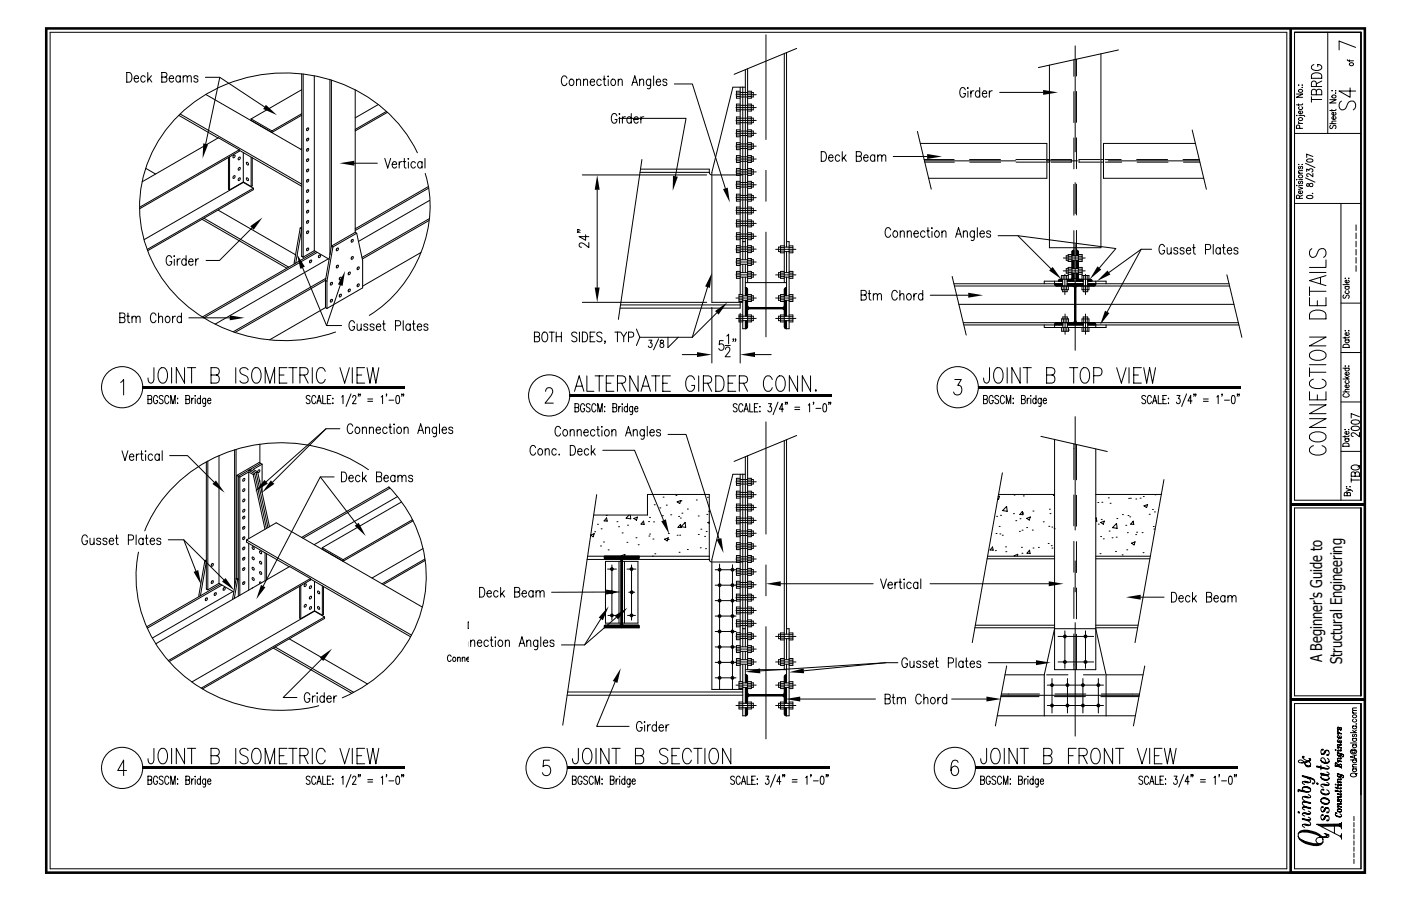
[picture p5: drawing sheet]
<svg xmlns="http://www.w3.org/2000/svg" width="432mm" height="279mm" viewBox="0 0 432 279" stroke-linecap="round" stroke-linejoin="round" font-family="sans-serif">
<defs><g id="words">
<g font-size="5">
<text x="407.5" y="204.2" transform="rotate(-90 407.5 204.2)">A Beginner's Guide to</text>
<text x="413.6" y="204.8" transform="rotate(-90 413.6 204.8)">Structural Engineering</text>
</g>
</g></defs>
<path d="M331.4 227v-98.5" fill="none" stroke="#000" stroke-width=".31" stroke-dasharray="47.6 9.5 9.5 9.5" stroke-dashoffset="12.7"/>
<path d="M331.4 108v-93.8" fill="none" stroke="#000" stroke-width=".31" stroke-dasharray="47.6 9.5 9.5 9.5" stroke-dashoffset="15"/>
<path d="M331.8 206.5v-69.4" fill="none" stroke="#000" stroke-width=".31" stroke-dasharray="9.5 4.8" stroke-dashoffset="-1.4"/>
<g fill="none" stroke="#000" stroke-width=".31">
<path d="M15.4 10h381.2v257.9h-381.2zM241.7 16.5v70.7M242.4 16.2v60M245.5 14.9l-19.3 8M339.3 16.6v59.8h-15.9v-56.3M344.7 15.4l-24.7 5.4M399 10v144.3h20.5M399 10h20.5M404.9 19.9a.94 .94 0 0 0-.7 1.2 .94 .94 0 0 0 1.2 .6h.8a.95 .95 0 0 0 1.2-.9 .95 .95 0 0 0-1.2-.9v.6M409.2 10v31.2M415.3 18.4l.3 .4h1.6M415.9 18.5v.5"/>
<path d="M417.8 14.6l-5.1-1.9v2.7M419.5 10v144.3M39.1 22.4a1.56 1.56 0 0 1 1.5 .8 1.56 1.56 0 0 1-.2 1.7l-.5 .4h-.8zM41.3 24.2h1.4l-.2-.7a.63 .63 0 0 0-1 .3l-.2 .7a.81 .81 0 0 0 .9 .8l.5-.4M44.7 23.8a.66 .66 0 0 0-.6-.5 .66 .66 0 0 0-.6 .5l-.1 .7a.81 .81 0 0 0 .9 .8l.4-.4M45.5 22.4v2.9M46 24.2l.8 1.1M46.7 23.3l-1.2 1.5M49.9 23.8h1a.81 .81 0 0 1 .6 .8 .81 .81 0 0 1-.6 .7h-1v-2.9h1l.4 .2v.9l-.4 .3M52.1 24.2h1.4l-.2-.7a.63 .63 0 0 0-1 .3l-.2 .7a.81 .81 0 0 0 .9 .8l.5-.4M55.1 35.6l12.1 7M55.5 35.2l37.5 21.6"/>
<path d="M55.5 23.3v2M55.5 23.8a.66 .66 0 0 0-.6-.5 .66 .66 0 0 0-.6 .5l-.1 .7a.81 .81 0 0 0 .9 .8l.4-.4M56.5 23.3v2M56.5 23.9l.5-.6 .6 .2 .1 1.8M57.7 23.9l.6-.6 .5 .2 .2 1.8M61 23.8a.66 .66 0 0 0-.6-.5 .66 .66 0 0 0-.6 .5l.1 .3 1 .4 .1 .4a.66 .66 0 0 1-.6 .5 .66 .66 0 0 1-.6-.5M63.3 23.8h4.4l13.8 9.2M63.4 29.1l29.6 17.1M67.7 23.8l-4.3 20.6M77.4 36.7l6.4 3.7M77.4 36.7v.4l2.7 1.7M80.3 38.9l3.5 1.9"/>
<path d="M93 27.7l-15.6 9M93 22.8v56.2l.4 .3M93 35.1l-9.2 5.3M93 35.5l-9.2 5.3M93.4 22.8v56.5M94.7 39.6l-.2 .3M94.7 39.5l.2-.1a.42 .42 0 0 1 .2 .6 .42 .42 0 0 1-.6 .2zM96.9 23.4v53.9M101.7 24.6v53.9M102.1 24.7v51.2M109.5 27.7v44M116.6 32.2l-7.1 4.1"/>
<path d="M119.1 34.4l-9.6 5.5M119.4 34.6l-9.9 5.8M174.7 24.1a.88 .88 0 0 0-1-.7 .88 .88 0 0 0-.7 1.1v.8a.88 .88 0 0 0 .7 1.1 .88 .88 0 0 0 1-.7M175.8 24.5a.63 .63 0 0 1 1 .3l.1 .7a.81 .81 0 0 1-.9 .9l-.6-.9zM177.7 24.4v2M177.7 25l.6-.6 .5 .1 .1 1.9M179.8 24.4v2M179.8 25l.6-.6 .6 .1 .1 1.9M181.9 25.3h1.4l-.3-.8a.63 .63 0 0 0-1 .3l-.1 .7a.81 .81 0 0 0 .9 .9l.5-.4M185.3 24.8a.66 .66 0 0 0-.6-.4 .66 .66 0 0 0-.6 .4l-.2 .7a.81 .81 0 0 0 1 .9l.4-.4M185.9 24.4h.8M186.2 23.4v2.4l.1 .4 .5 .2"/>
<path d="M187.5 23.4v.3zM187.5 24.5v1.9M188.6 24.5a.63 .63 0 0 1 1 .3l.1 .7a.81 .81 0 0 1-.9 .9l-.5-.9zM190.1 35.7a.88 .88 0 0 0-1.1-.7 .88 .88 0 0 0-.6 1.1v.8a.89 .89 0 0 0 .9 1.1 .89 .89 0 0 0 .8-1.1h-.5M190.5 24.4v2M190.5 25l.6-.6 .6 .1 .1 1.9M190.7 36.5h20.7l-3.2 17.9M190.9 35v.3zM190.9 36.1v1.9M191.8 36v2M192.7 36a.81 .81 0 0 0-.9 .9M194.6 35v3"/>
<path d="M194.6 36.4a.66 .66 0 0 0-.7-.4 .66 .66 0 0 0-.6 .4l-.1 .7a.81 .81 0 0 0 .9 .9l.5-.4M194.7 26.4l1-3 .9 3M195.1 25.4h1.1M195.4 36.9h1.3l-.2-.8a.63 .63 0 0 0-1 .3l-.1 .7a.81 .81 0 0 0 .9 .9l.4-.4M197.1 24.4v2M197.1 25l.6-.6 .6 .1 .1 1.9M197.5 36v2M198.4 36a.81 .81 0 0 0-.9 .9M200.5 24.4l-.1 2.7-.3 .3-.6-.2M200.5 24.8a.66 .66 0 0 0-.6-.4 .66 .66 0 0 0-.6 .4l-.1 .7a.81 .81 0 0 0 .9 .9l.4-.4M201.5 23.4v3M202.2 25.3h1.4l-.2-.8a.63 .63 0 0 0-1 .3l-.2 .7a.81 .81 0 0 0 1 .9l.4-.4"/>
<path d="M205.5 24.8a.66 .66 0 0 0-.6-.4 .66 .66 0 0 0-.6 .4l.3 .5 .8 .2 .1 .5a.66 .66 0 0 1-.6 .4 .66 .66 0 0 1-.6-.4M207.8 25.9h5.6l10.2 32.2M226.8 37.1h6.3M226.8 33.2h6.3M226.8 29.2h6.3M227 37.7h1.1M227 36.6h1.1M227 33.7h1.1M227 32.6h1.1M227 29.7h1.1M227 28.7h1.1M228.1 36.1h-1.1v2.1h1.1"/>
<path d="M228.1 32.1h-1.1v2.1h1.1M228.1 28.1h-1.1v2.2h1.1M228.1 26.9v63.9M228.1 36.4h2.3M228.1 37.8h2.3M228.1 32.5h2.3M228.1 33.9h2.3M228.1 28.5h2.3M228.1 29.9h2.3M228.9 26.9v47.6M228.9 26.9h.8M228.9 26.9h-3l-6.5 26.3v40h9.5"/>
<path d="M229.7 21.5v58.6M230.4 21.2v66M230.4 36.1h1.2v2.1h-1.2M230.4 37.7h1.2M230.4 36.6h1.2M230.4 32.1h1.2v2.1h-1.2M230.4 33.7h1.2M230.4 32.6h1.2M230.4 28.1h1.2v2.2h-1.2M230.4 29.7h1.2M230.4 28.7h1.2M231.6 36.4h.6v1.4h-.6"/>
<path d="M231.6 32.5h.6v1.4h-.6M231.6 28.5h.6v1.4h-.6M297.5 27.7a.88 .88 0 0 0-1.1-.7 .88 .88 0 0 0-.6 1.1v.8a.89 .89 0 0 0 .9 1.1 .89 .89 0 0 0 .8-1.1h-.5M298.3 27v.3zM298.3 28.1v1.9M299.2 28v2M300.1 28a.81 .81 0 0 0-.9 .9M302 27v3M302 28.4a.66 .66 0 0 0-.7-.4 .66 .66 0 0 0-.6 .4l-.1 .7a.81 .81 0 0 0 .9 .9l.5-.4M302.8 28.9h1.3l-.2-.8a.63 .63 0 0 0-1 .3l-.1 .7a.81 .81 0 0 0 .9 .9l.4-.4M304.9 28v2M305.8 28a.81 .81 0 0 0-.9 .9"/>
<path d="M308.1 28.5h13.4M399.6 35.6h.2zM399.6 29h1.9l-1.9 1h1.9M400.2 38.1h1.3M400.2 37.5l.1 .4 .5 .2M400.2 32v.6M400.2 26.2h.2zM400.3 35.6h1.5l.3 .4M400.5 32.9l-.2 .2a.57 .57 0 0 0 .5 .7 .57 .57 0 0 0 .6-.7l-.2-.2M400.6 39.6l-.1-.9h-.8l-.1 .9h1.9M401.2 34.2l.2 .2a.55 .55 0 0 1-.6 .7 .55 .55 0 0 1-.4-.8l.4-.1v.9M401.3 27h.2z"/>
<path d="M401.3 26.2h.2zM401.5 32l-.4 .3h-1.5M404.2 30.7h3.2M404.2 29.8v1.7M404.3 22.9a1.99 1.99 0 0 1 3.1 .4v.8h-3.2zM405.7 28.1a.77 .77 0 0 0-.8-.6 .77 .77 0 0 0-.7 .6v1.1h3.2v-1.1a.86 .86 0 0 0-.9-.6 .86 .86 0 0 0-.8 .6v1.1M405.7 26.7v-1.1a.77 .77 0 0 0-.8-.6 .77 .77 0 0 0-.7 .6v1.1h3.2M407.4 25l-1.7 .8M409.9 38.1h1.9M409.9 30.7h1.9l-1.9 1.1h1.9M410.1 38.7l-.2 .3 .2 .7 .5-.2 .6-.8 .6 .3-.3 .7M410.5 33.8v.5"/>
<path d="M410.5 28h.2zM411.5 36l.2 .1a.55 .55 0 0 1-.6 .7 .55 .55 0 0 1-.4-.8h.3v.8M411.5 34.7l.2 .1a.55 .55 0 0 1-.6 .7 .55 .55 0 0 1-.4-.8h.3v.8M411.6 28.7h.2zM411.6 28h.2zM411.8 37.3l-1.2 .1-.1 .4 .4 .3M411.8 33.7l-.4 .4h-1.5M413.5 31.2a1.43 1.43 0 0 0-.8 1.5 1.43 1.43 0 0 0 1.2 1.2l.8-.4 .7-1.6a1.27 1.27 0 0 1 1.3-.7 1.27 1.27 0 0 1 1.1 .9v.8l-.2 .6-.5 .4M416.1 27.1v2.9l-3.4-1.9h5.1M44.9 51.9l3.1 1.8M70.4 48.6v9.8l.4 .2M70.8 48.4v10.2"/>
<path d="M72 54.3l.2-.1a.42 .42 0 0 1 .2 .5 .42 .42 0 0 1-.6 .2zM72 47.9l.2-.1a.42 .42 0 0 1 .2 .6 .42 .42 0 0 1-.6 .1zM73.6 54.9l.2-.1a.42 .42 0 0 1 .2 .6 .42 .42 0 0 1-.6 .2zM73.6 51.7l.2-.1a.42 .42 0 0 1 .2 .6 .42 .42 0 0 1-.6 .2zM73.6 48.5l.2-.1a.42 .42 0 0 1 .2 .6 .42 .42 0 0 1-.6 .2zM73.7 46.2l-30.7 17.7M73.7 46.3l19.3 11.1M73.7 46.2v.5l-30.7 17.7M73.7 46.2l-6.4-3.7-23.5 13.6M75 56.3l3.1 1.7M75 47.1v9.2M75 56.3l-30.6 17.6"/>
<path d="M76 50l.5 .3v.6l-.5-.3zM76 54.8l.5 .3v.6l-.5-.3zM77.4 48.4v9.1M77.4 57.5l-2.4-1.4-4.2 2.5M77.7 48.6v8.7l-.3 .2M78.1 58l-32.7 18.9M78.1 58v.5l-32.6 18.8M83.8 40.4v.4M93 45.9l-.3 .1M94.7 58.6l-.2 .3M94.7 55.5l-.2 .2M94.7 52.3l-.2 .3"/>
<path d="M94.7 49.1l-.2 .3M94.7 45.9l-.2 .3M94.7 42.8l-.2 .2M94.7 58.6l.2-.1a.42 .42 0 0 1 .2 .6 .42 .42 0 0 1-.6 .1zM94.7 55.4l.2-.1a.42 .42 0 0 1 .2 .6 .42 .42 0 0 1-.6 .1zM94.7 52.2l.2-.1a.42 .42 0 0 1 .2 .6 .42 .42 0 0 1-.6 .2zM94.7 49.1l.2-.1a.42 .42 0 0 1 .2 .5 .42 .42 0 0 1-.6 .2zM94.7 45.9l.2-.1a.42 .42 0 0 1 .2 .6 .42 .42 0 0 1-.6 .1zM94.7 42.7l.2-.1a.42 .42 0 0 1 .2 .6 .42 .42 0 0 1-.6 .1zM109.2 50.3h7.1M118.6 48.8l.9 3 .9-3M120.9 50.7h1.3l-.2-.7a.63 .63 0 0 0-1 .3l-.1 .7a.81 .81 0 0 0 .9 .8l.4-.4"/>
<path d="M123 49.8v2M123.9 49.8a.81 .81 0 0 0-.9 .9M124.3 49.8h.8M124.6 48.8v2.5l.1 .4 .5 .1M125.9 48.8v.3zM125.9 50v1.8M128 50.3a.66 .66 0 0 0-.6-.5 .66 .66 0 0 0-.6 .5l-.1 .7a.81 .81 0 0 0 .9 .8l.4-.4M128.7 47.1a45.3 45.3 0 0 0-44.6-24.5 44.1 44.1 0 0 0-39 28.7 39.9 39.9 0 0 0 20.3 48.2 47.8 47.8 0 0 0 38 2.9M130.1 49.8v2M130.1 50.3a.66 .66 0 0 0-.6-.5 .66 .66 0 0 0-.7 .5l-.1 .7a.81 .81 0 0 0 .9 .8l.5-.4M131 48.8v3M131 53.5a39.2 39.2 0 0 1-10.2 38.2 36.5 36.5 0 0 1-7 5.6"/>
<path d="M131.9 57.6l-22.4 13M132 58.1l-22.5 13M179.5 53.9h38.3M184.1 58.5v30.2M197.3 53.2h21.3M197.4 52.2h21.2v1M197.8 49.2l-7.2 49.3M218.6 53.2a.79 .79 0 0 0 .8 .7M219.6 53.9h9.3M226.8 57h6.3M226.8 53h6.3M226.8 49.1h6.3"/>
<path d="M226.8 45.1h6.3M226.8 41.1h6.3M227 57.5h1.1M227 56.5h1.1M227 53.6h1.1M227 52.5h1.1M227 49.6h1.1M227 48.5h1.1M227 45.6h1.1M227 44.5h1.1M227 41.6h1.1M227 40.6h1.1"/>
<path d="M228.1 59.9h-1.1v2.1h1.1M228.1 55.9h-1.1v2.2h1.1M228.1 51.9h-1.1v2.2h1.1M228.1 48h-1.1v2.1h1.1M228.1 44h-1.1v2.2h1.1M228.1 40h-1.1v2.2h1.1M228.1 56.3h2.3M228.1 57.7h2.3M228.1 52.3h2.3M228.1 53.7h2.3M228.1 48.4h2.3M228.1 49.7h2.3"/>
<path d="M228.1 44.4h2.3M228.1 45.8h2.3M228.1 40.4h2.3M228.1 41.8h2.3M230.4 59.9h1.2v2.1h-1.2M230.4 55.9h1.2v2.2h-1.2M230.4 57.5h1.2M230.4 56.5h1.2M230.4 51.9h1.2v2.2h-1.2M230.4 53.6h1.2M230.4 52.5h1.2M230.4 48h1.2v2.1h-1.2"/>
<path d="M230.4 49.6h1.2M230.4 48.5h1.2M230.4 44h1.2v2.2h-1.2M230.4 45.6h1.2M230.4 44.5h1.2M230.4 40h1.2v2.2h-1.2M230.4 41.6h1.2M230.4 40.6h1.2M231.6 56.3h.6v1.4h-.6M231.6 52.3h.6v1.4h-.6M231.6 48.4h.6v1.3h-.6M231.6 44.4h.6v1.4h-.6"/>
<path d="M231.6 40.4h.6v1.4h-.6M253.1 46.8a1.56 1.56 0 0 1 1.6 .8 1.56 1.56 0 0 1-.2 1.7l-.6 .4h-.8zM255.4 48.6h1.4l-.3-.7a.63 .63 0 0 0-1 .3l-.1 .7a.81 .81 0 0 0 .9 .8l.5-.4M258.8 48.2a.66 .66 0 0 0-.6-.5 .66 .66 0 0 0-.7 .5l-.1 .7a.81 .81 0 0 0 .9 .8l.5-.4M259.6 46.8v2.9M260.1 48.6l.7 1.1M260.7 47.8l-1.1 1.4M263.9 48.2h1a.81 .81 0 0 1 .6 .8 .81 .81 0 0 1-.6 .7h-1v-2.9h1l.5 .2v.9l-.5 .3M266.2 48.6h1.4l-.3-.7a.63 .63 0 0 0-1 .3l-.1 .7a.81 .81 0 0 0 .9 .8l.5-.4M269.6 47.8v1.9M269.6 48.2a.66 .66 0 0 0-.6-.5 .66 .66 0 0 0-.7 .5l-.1 .7a.81 .81 0 0 0 .9 .8l.5-.4M270.5 47.8v1.9"/>
<path d="M270.5 48.3l.6-.5 .5 .1 .2 1.8M271.8 48.3l.5-.5 .6 .1 .1 1.8M275.3 48.3h10.5M282.8 40.5l4.2 17.8M283.6 44.2h39v10.8h-36.4M322.6 50h.8M322.6 49.2h.8M323.8 49.2h6.4v.8h-6.2M339 49.2h-6.4v.8h6.3M339.3 50h.8M339.3 49.2h.8M367.4 40.1l4.4 18.3"/>
<path d="M368.4 44.2h-28.3v10.8h30.9M399 41.2h20.5M399.6 57.2h.2zM399.6 55.4h.2zM400.2 57.6l1.3 .5-1.3 .4M400.2 53.4h1.3M400.2 50.7h.2zM400.3 57.2h1.2M400.3 55.4h1.2M400.5 55.9l-.3 .3 .1 .4h.4l.2-.6 .3-.1 .3 .3-.3 .5M400.5 51.3l-.3 .3 .1 .4h.4l.2-.6 .3-.1 .3 .3-.3 .5M401.2 58.9l.2 .1a.55 .55 0 0 1-.6 .7 .55 .55 0 0 1-.4-.8h.4v.8"/>
<path d="M401.3 50.7h.2zM401.5 52.6l-1.2 .1-.1 .4 .4 .3M402.4 54.9l2.9 1.3M402.4 50.4l2.9 1.3M402.7 52.9v-.8l.8 .4a.56 .56 0 0 1 .8-.4 .56 .56 0 0 1 0 1M402.8 56.7v.7h.6a.69 .69 0 0 1 .4-.8 .69 .69 0 0 1 .8 .3 .61 .61 0 0 1-.6 .7 .61 .61 0 0 1-.5-.8zM402.8 49.2l1-.2 .8 .4a1.06 1.06 0 0 1-.9 .6 1.06 1.06 0 0 1-1-.6zM404.5 59.7h.1zM404.6 53.5v1l-1.5-.9-.4 .5 .5 .3M404.6 48.3l-1.9-.8v1.1M52.9 79.5a.88 .88 0 0 0-1.1-.7 .88 .88 0 0 0-.6 1.2v.7a.89 .89 0 0 0 .9 1.1 .89 .89 0 0 0 .8-1.1h-.5M53.7 78.8v.3z"/>
<path d="M53.7 80v1.8M54.6 79.8v2M55.5 79.8a.81 .81 0 0 0-.9 .9M57.4 78.8v3M60.3 79.8v2M61.2 79.8a.81 .81 0 0 0-.9 .9M62.3 67.6l26.1 15.1M62.8 67.3l26.2 15.1M67.2 64.8l23.9 13.8M77.7 70.3l-10.1 10h-4.1M92.5 70.3l.5 .3-1.9 10.5M92.5 70.3l-1.8 11.1"/>
<path d="M93 70.1l-.5 .2M94.7 76.6l-.2 .3M94.7 71.3l-.2 .3M94.7 68.2l-.2 .2M94.7 65l-.2 .3M94.7 61.8l-.2 .3M94.7 76.6l.2-.1a.42 .42 0 0 1 .2 .5 .42 .42 0 0 1-.6 .2zM94.7 71.3l.2-.1a.42 .42 0 0 1 .2 .6 .42 .42 0 0 1-.6 .1zM94.7 68.1l.2-.1a.42 .42 0 0 1 .2 .6 .42 .42 0 0 1-.6 .1zM94.7 64.9l.2-.1a.42 .42 0 0 1 .2 .6 .42 .42 0 0 1-.6 .2zM94.7 61.8l.2-.1a.42 .42 0 0 1 .2 .5 .42 .42 0 0 1-.6 .2zM96.9 77.3l4.5 2.6"/>
<path d="M96.9 77.3l-3.5 2M97.3 77.6l-34.9 20.1M97.8 77.8l-35 20.2M98.3 78.8l-.1 .2M98.4 78.7l.2-.1a.42 .42 0 0 1 .1 .6 .42 .42 0 0 1-.6 .1zM101.2 79.8l-34.9 20.2M102.1 75.9l-1.8 10.5M102.1 75.9l.5 .3M102.6 76.2l-1.8 10.5M103.8 76.6l-.1 .3M103.9 76.6l.2-.1a.42 .42 0 0 1 .1 .5 .42 .42 0 0 1-.6 .2zM108.4 74l-.1 .3"/>
<path d="M108.4 79.3l-.1 .3M108.5 73.9l.1-.1a.42 .42 0 0 1 .2 .6 .42 .42 0 0 1-.6 .2zM108.5 79.2l.1-.1a.42 .42 0 0 1 .2 .6 .42 .42 0 0 1-.6 .1zM109.5 71.7l.4 .2M109.5 71.7l-7.4 4.2M109.9 71.9l1.9 8.4v8.5l-11 6.3M109.9 71.9l-7.3 4.3M129.8 77.9l-18 10.3M132.2 68l-20.5 11.9M132.3 67.5l-20.7 11.9M132.4 61.8l-21.9 12.7M178.1 71.5v.2v-.2l.7 .2"/>
<path d="M178.1 70.8v.2v-.2l.7 .2M180.5 72.4v1.7l-2-1.1h3M181.5 74.8v1.6l-1.4-1.2-1-.3-.5 .2-.1 .7 .7 .5M226.8 76.8h6.3M226.8 72.9h6.3M226.8 68.9h6.3M226.8 64.9h6.3M226.8 61h6.3M227 77.4h1.1M227 76.3h1.1M227 73.4h1.1M227 72.3h1.1"/>
<path d="M227 69.4h1.1M227 68.4h1.1M227 65.5h1.1M227 64.4h1.1M227 61.5h1.1M227 60.4h1.1M228.1 79.7h-1.1v2.2h1.1M228.1 75.8h-1.1v2.1h1.1M228.1 71.8h-1.1v2.1h1.1M228.1 67.8h-1.1v2.2h1.1M228.1 63.9h-1.1v2.1h1.1M228.1 76.1h2.3"/>
<path d="M228.1 77.5h2.3M228.1 72.2h2.3M228.1 73.6h2.3M228.1 68.2h2.3M228.1 69.6h2.3M228.1 64.2h2.3M228.1 65.6h2.3M228.1 60.3h2.3M228.1 61.7h2.3M228.9 74.5v5.6M228.9 74.5h.8M230.4 79.7h1.2v2.2h-1.2"/>
<path d="M230.4 75.8h1.2v2.1h-1.2M230.4 77.4h1.2M230.4 76.3h1.2M230.4 71.8h1.2v2.1h-1.2M230.4 73.4h1.2M230.4 72.3h1.2M230.4 67.8h1.2v2.2h-1.2M230.4 69.4h1.2M230.4 68.4h1.2M230.4 63.9h1.2v2.1h-1.2M230.4 65.5h1.2M230.4 64.4h1.2"/>
<path d="M230.4 61.5h1.2M230.4 60.4h1.2M231.6 76.1h.6v1.4h-.6M231.6 72.2h.6v1.4h-.6M231.6 68.2h.6v1.4h-.6M231.6 64.2h.6v1.4h-.6M231.6 60.3h.6v1.4h-.6M239.1 76.9h6.2M240.6 76.2h-.6v1.4h.6M240.6 77.4h1.1M240.6 76.4h1.1M241.7 75.8h-1.1v2.2h1.1"/>
<path d="M241.7 76.2h1.5M241.7 77.6h1.5M242.4 77.6v6.5M242.4 74.5h.8v26.9h-.8M243.2 75.8h1.2v2.2h-1.2M243.2 77.4h1.2M243.2 76.4h1.2M274.5 70.9a.88 .88 0 0 0-1.1-.7 .88 .88 0 0 0-.6 1.1v.7a.88 .88 0 0 0 .6 1.2 .88 .88 0 0 0 1.1-.7M275.5 71.3a.63 .63 0 0 1 1.1 .3l.1 .7a.81 .81 0 0 1-.9 .9l-.6-.9zM277.5 71.2v2M277.5 71.8l.5-.6 .6 .1 .1 1.9M279.6 71.2v2"/>
<path d="M279.6 71.8l.6-.6 .6 .1 .1 1.9M281.7 72h1.3l-.2-.7a.63 .63 0 0 0-1 .3l-.1 .7a.81 .81 0 0 0 .9 .9l.4-.4M285.1 71.6a.66 .66 0 0 0-.6-.4 .66 .66 0 0 0-.7 .4l-.1 .7a.81 .81 0 0 0 .9 .9l.5-.4M285.7 71.2h.7M286 70.2v2.4l.1 .4 .5 .2M287.2 70.2v.3zM287.2 71.3v1.9M288.4 71.3a.63 .63 0 0 1 1 .3l.1 .7a.81 .81 0 0 1-.9 .9l-.6-.9zM290.3 71.2v2M290.3 71.8l.6-.6 .6 .1 .1 1.9M294.5 73.2l.9-3 .9 3M294.9 72.2h1.1"/>
<path d="M296.9 71.2v2M296.9 71.8l.6-.6 .5 .1 .2 1.9M300.3 71.2l-.1 2.7-.3 .3-.6-.2M300.3 71.6a.66 .66 0 0 0-.6-.4 .66 .66 0 0 0-.6 .4l-.1 .7a.81 .81 0 0 0 .9 .9l.4-.4M301.2 70.2v3M302 72h1.4l-.2-.7a.63 .63 0 0 0-1.1 .3l-.1 .7a.81 .81 0 0 0 .9 .9l.5-.4M305.3 71.6a.66 .66 0 0 0-.6-.4 .66 .66 0 0 0-.6 .4l.3 .4 .8 .3 .1 .5a.66 .66 0 0 1-.6 .4 .66 .66 0 0 1-.6-.4M307.6 72.7h6.1l10.2 10.2M313.7 72.7l30.2 3.9-5.1 6M327.7 79.6h6.8M329.2 78.9h-.6v1.4h.6M329.2 79h1.2"/>
<path d="M330.4 78.9h2M330.9 77.2l-.5 .5M331 76.4v2.5v-1.7h-.4l-.2 .4v8.1l-.2 .4h-.9M331 77.4l-.6 .6M331 77.6l-.6 .6M331 77.9l-.6 .6h-1.2v2.1h1.2M331 78.2l-.6 .6M331 78.5l-.4 .4M331 78.8l-.1 .1M331.8 77.9l.6 .6h1.1v2.1h-1.1M331.8 78.8l.1 .1M331.8 78.5l.4 .4"/>
<path d="M331.8 78.2l.6 .6M331.8 77.6l.6 .6M331.8 77.4l.6 .6M331.8 76.4v2.5v-1.7h.4l.2 .4v8.3l.4 .2h2.8M331.9 77.2l.5 .5M332.4 79h1.1M351.7 76.9l-10.5 19.3M354.9 76.9h-3.2l-9.9 7.1M358.9 76.1a.88 .88 0 0 0-1.1-.7 .88 .88 0 0 0-.6 1.1v.7a.89 .89 0 0 0 .9 1.2 .89 .89 0 0 0 .8-1.2h-.5M359.7 76.4l.1 1.8 .6 .2 .6-.6M361 76.4v2M363 76.8a.66 .66 0 0 0-.6-.4 .66 .66 0 0 0-.6 .4l.1 .3 1 .4 .1 .4a.66 .66 0 0 1-.6 .5 .66 .66 0 0 1-.6-.5"/>
<path d="M365 76.8a.66 .66 0 0 0-.7-.4 .66 .66 0 0 0-.6 .4l.1 .3 1 .4 .2 .4a.66 .66 0 0 1-.7 .5 .66 .66 0 0 1-.6-.5M365.6 77.2h1.4l-.2-.7a.63 .63 0 0 0-1.1 .3l-.1 .7a.81 .81 0 0 0 .9 .9l.5-.5M367.6 76.4h.8M367.9 75.4v2.4l.1 .4 .5 .2M371.5 76.9h1.1a.81 .81 0 0 0 .6-.7 .81 .81 0 0 0-.6-.8h-1.1v3M373.9 75.4v3M376.1 76.4v2M376.1 76.8a.66 .66 0 0 0-.6-.4 .66 .66 0 0 0-.7 .4l-.1 .7a.81 .81 0 0 0 .9 .9l.5-.5M376.8 76.4h.8M377.1 75.4v2.4l.1 .4 .5 .2M378.3 77.2h1.3l-.2-.7a.63 .63 0 0 0-1 .3l-.1 .7a.81 .81 0 0 0 .9 .9l.4-.5M381.6 76.8a.66 .66 0 0 0-.7-.4 .66 .66 0 0 0-.6 .4l.1 .3 1 .4 .2 .4a.66 .66 0 0 1-.7 .5 .66 .66 0 0 1-.6-.5"/>
<path d="M399 62.7h20.5M400.5 61.2l-.1-.9h-.7l-.1 .9h1.9M401.5 60.2l-1 .5M402.8 60.5l1-.3 .8 .5a1.06 1.06 0 0 1-.9 .6 1.06 1.06 0 0 1-1-.6zM404.3 76.7a1.43 1.43 0 0 0-.8 1.5 1.43 1.43 0 0 0 1.3 1.2l.7-.4 .8-1.6a1.27 1.27 0 0 1 1.2-.7 1.27 1.27 0 0 1 1.2 .9l-.3 1.4-.4 .4M413.3 62.7v91.6M417.9 79.4v1.8M417.9 76.9v1.7M417.9 74.4v1.7M417.9 71.9v1.7M417.9 69.4v1.7M36.9 97.9h1.1a.81 .81 0 0 1 .6 .8 .81 .81 0 0 1-.6 .8h-1.1v-3h1.1l.4 .3v.9l-.4 .2"/>
<path d="M39.1 97.5h.8M39.4 96.5v2.4l.1 .5 .5 .1M40.7 97.5v2M40.7 98.1l.6-.6 .5 .2 .1 1.8M41.9 98.1l.6-.6 .6 .2 .1 1.8M48.1 97.2a.88 .88 0 0 0-1.1-.7 .88 .88 0 0 0-.6 1.2v.7a.88 .88 0 0 0 .6 1.1 .88 .88 0 0 0 1.1-.7M48.9 96.5v3M48.9 98.1l.5-.6 .6 .2 .1 1.8M51.3 97.7a.63 .63 0 0 1 1 .2l.1 .8a.81 .81 0 0 1-.9 .8l-.6-.8zM53.2 97.5v2M54.1 97.5a.81 .81 0 0 0-.9 .9M55.9 96.5v3"/>
<path d="M55.9 97.9a.66 .66 0 0 0-.6-.4 .66 .66 0 0 0-.6 .4l-.1 .8a.81 .81 0 0 0 .9 .8l.4-.4M57.4 80.3a.66 .66 0 0 0-.7-.5 .66 .66 0 0 0-.6 .5l-.1 .7a.81 .81 0 0 0 .9 .8l.5-.4M58.1 80.7h1.4l-.2-.7a.63 .63 0 0 0-1 .3l-.2 .7a.81 .81 0 0 0 1 .8l.4-.4M58.2 98h12.6M92.8 81.9l-.1 .3M92.9 81.9l.2-.1a.42 .42 0 0 1 .1 .5 .42 .42 0 0 1-.6 .2zM93.2 82.5l7.4 17.9h4.7M95.6 80.3l-.2 .3M95.6 80.3l.2-.1a.42 .42 0 0 1 .2 .6 .42 .42 0 0 1-.6 .1zM100.3 86.4l-27.9 16.1M100.3 86.4v8.5M100.3 94.9l.5 .2"/>
<path d="M100.3 86.4l.5 .3M100.3 94.9l-17.2 9.9M100.4 85.8l-28.5 16.5M100.8 86.7v8.4M102 87.2l-.2 .3M102 92.5l-.2 .2M102.1 87.2l.1-.1a.42 .42 0 0 1 .2 .5 .42 .42 0 0 1-.6 .2zM102.1 92.4l.1-.1a.42 .42 0 0 1 .2 .6 .42 .42 0 0 1-.6 .1zM103.8 81.9l-.1 .3M103.9 81.9l.2-.1a.42 .42 0 0 1 .1 .5 .42 .42 0 0 1-.6 .2zM104.7 85.6l-.1 .3M104.7 90.9l-.1 .3"/>
<path d="M104.8 85.6l.2-.1a.42 .42 0 0 1 .1 .5 .42 .42 0 0 1-.5 .2zM104.8 90.8l.2-.1a.42 .42 0 0 1 .1 .6 .42 .42 0 0 1-.5 .1zM104.9 87.9l-4.3 12.5M107.5 84l-.2 .3M107.5 89.3l-.2 .3M107.6 84l.1-.1a.42 .42 0 0 1 .2 .6 .42 .42 0 0 1-.6 .1zM107.6 89.2l.1-.1a.42 .42 0 0 1 .2 .6 .42 .42 0 0 1-.6 .2zM109.3 99.6a.88 .88 0 0 0-1.1-.7 .88 .88 0 0 0-.6 1.1v.7a.89 .89 0 0 0 .8 1.2 .89 .89 0 0 0 .9-1.2h-.6M110.1 99.9l.1 1.8 .5 .2 .6-.6M110.2 82.5l-.1 .2M110.2 87.7l-.1 .3M110.3 82.4l.2-.1a.42 .42 0 0 1 .1 .6 .42 .42 0 0 1-.5 .1z"/>
<path d="M110.3 87.6l.2-.1a.42 .42 0 0 1 .1 .6 .42 .42 0 0 1-.5 .2zM111.3 99.9v2M117.9 99.9h.8M118.3 98.9v2.4l.1 .4 .4 .2M124.3 98.9v3M126.4 99.9v2M127.1 99.9h.8M127.5 98.9v2.4l.1 .4 .4 .2M179.5 93.2h38.3M191.2 94h36.9M218.1 88.6l-4.7 15.4M219.4 94.8v17.1"/>
<path d="M220.9 96.5l-7.5 7.5M226.8 84.8h6.3M226.8 91.9h6.3M226.8 98.2h6.3M226.8 80.8h6.3M227 81.3h1.1M227 80.3h1.1M227 85.3h1.1M227 84.2h1.1M227.8 92.4h1.1M227.8 91.4h1.1M227.8 98.7h1.1"/>
<path d="M227.8 97.7h1.1M228.1 83.7h-1.1v2.1h1.1M228.1 80.1h2.3M228.1 81.5h2.3M228.1 84.1h2.3M228.1 85.5h2.3M228.1 93v2h-37M228.1 96.6v15.3M228.9 90.8h-1.1v2.2h1.1M228.9 97.1h-1.1v2.2h1.1M228.9 98.9h1.5l-.7 .7M228.9 81.5v2.6"/>
<path d="M228.9 85.5v15.9h.8M228.9 91.2h1.5M228.9 92.6h1.5M228.9 97.5h1.5M229.7 88.7l.7 .3v5.2l.2 .5 .4 .1h10.4l.3-.6v-4.9M229.7 81.5v2.6M229.7 85.5v3.2M229.7 87.2h12.7M229.7 88.7v2.5M229.7 92.6v4.9M229.7 98.9v2.5M229.9 98.9l-.2 .1"/>
<path d="M230 88.7l-.3 .2M230 92.6l-.3 .3M230.1 98.9l-.4 .4M230.2 88.8l-.5 .4M230.2 92.6l-.5 .5M230.3 88.9l-.6 .6M230.4 89.1l-.7 .7M230.4 89.4l-.7 .6M230.4 89.6l-.7 .7M230.4 89.9l-.7 .7M230.4 90.2l-.7 .7M230.4 90.5l-.7 .7"/>
<path d="M230.4 90.8l-.4 .4M230.4 91l-.2 .2M230.4 92.7l-.7 .7M230.4 93.3l-.7 .7M230.4 93.6l-.7 .7M230.4 93.8l-.7 .7M230.4 94.1l-.7 .7M230.4 95.8l-.7 .7M230.4 96.1l-.7 .7M230.4 96.4l-.7 .7M230.4 96.6l-.7 .7M230.4 96.9l-.6 .6"/>
<path d="M230.4 97.2l-.3 .3M230.4 97.5h.1M230.4 99.2l-.7 .7M230.4 99.5l-.7 .7M230.4 99.7l-.7 .7M230.4 90.8h1.2v2.2h-1.2l-.7 .7M230.4 81.3h1.2M230.4 80.3h1.2M230.4 83.7h1.2v2.1h-1.2M230.4 85.3h1.2M230.4 84.2h1.2M230.4 92.4h1.2"/>
<path d="M230.4 91.4h1.2M230.4 97.1h1.2v2.2h-1.2M230.4 98.7h1.2M230.4 97.7h1.2M230.4 94.4l-.7 .7M230.5 94.6l-.8 .8M230.7 94.7l-1 1M230.9 94.8l-1.2 1.1M231 95.2h10.1M231 95.2l-.4 .2-.2 .4v5.2l-.7 .4M231.1 94.8l-1.4 1.4M231.4 94.8l-.4 .4"/>
<path d="M231.6 80.1h.6v1.4h-.6M231.6 84.1h.6v1.4h-.6M231.6 91.2h.6v1.4h-.6M231.6 97.5h.6v1.4h-.6M231.7 94.8l-.4 .4M232 94.8l-.4 .4M232.2 94.8l-.4 .4M232.5 94.8l-.4 .4M232.8 94.8l-.4 .4M233.1 94.8l-.4 .4M233.4 94.8l-.4 .4M233.6 94.8l-.4 .4"/>
<path d="M233.9 94.8l-.4 .4M234.2 94.8l-.4 .4M234.5 94.8l-.4 .4M234.8 94.8l-.4 .4M235 94.8l-.4 .4M235.3 94.8l-.4 .4M235.6 94.8l-.4 .4M235.9 94.8l-.4 .4M236.2 94.8l-.4 .4M236.4 94.8l-.3 .4M236.7 94.8l-.4 .4M237 94.8l-.4 .4"/>
<path d="M237.3 94.8l-.4 .4M237.6 94.8l-.4 .4M237.9 94.8l-.4 .4M238.1 94.8l-.4 .4M238.4 94.8l-.4 .4M238.7 94.8l-.4 .4M239 94.8l-.4 .4M239.1 84.8h6.2M239.1 91.9h6.2M239.1 98.2h6.2M239.3 94.8l-.4 .4M239.5 94.8l-.4 .4"/>
<path d="M239.8 94.8l-.4 .4M240.1 94.8l-.4 .4M240.4 94.8l-.4 .4M240.6 84.1h-.6v1.4h.6M240.6 85.3h1.1M240.6 84.2h1.1M240.6 91.2h-.6v1.4h.6M240.6 92.4h1.1M240.6 91.4h1.1M240.6 97.5h-.6v1.4h.6M240.6 98.7h1.1M240.6 97.7h1.1"/>
<path d="M240.7 94.8l-.4 .4M240.9 94.8l-.4 .4M241.1 95.2l.5 .2 .1 .4v5M241.2 94.8l-.4 .4M241.7 83.7h-1.1v2.1h1.1M241.7 90.8h-1.1v2.2h1.1M241.7 84.1h1.5M241.7 85.5h1.5M241.7 97.5h1.5M241.7 98.9h1.5M241.9 98.9l-.2 .2M242 92.6l-.3 .3"/>
<path d="M242.2 98.9l-.5 .5M242.3 92.6l-.6 .6M242.3 88.7l-.6 .6M242.3 88.7l-.4 .1-.2 .5M242.3 88.7h.1M242.4 85.5v3.2M242.4 88.7v2.5M242.4 92.6v4.9M242.4 98.9v2.5M242.4 90.5l-.7 .7h1.5M242.4 96.4l-.7 .7h-1.1v2.2h1.1M242.4 88.9l-.7 .6"/>
<path d="M242.4 89.1l-.7 .7M242.4 89.4l-.7 .7M242.4 89.7l-.7 .7M242.4 90l-.7 .7M242.4 90.3l-.7 .7M242.4 90.8l-.4 .4M242.4 91.1l-.1 .1M242.4 92.8l-.7 .7M242.4 93.1l-.7 .7M242.4 93.3l-.7 .7M242.4 93.6l-.7 .7M242.4 93.9l-1.3 1.3"/>
<path d="M242.4 94.2l-1.1 1.1M242.4 94.5l-.9 .9M242.4 94.7l-.8 .8M242.4 95l-.7 .7M242.4 95.3l-.7 .7M242.4 95.6l-.7 .7M242.4 95.9l-.7 .7M242.4 96.1l-.7 .7M242.4 96.7l-.7 .7M242.4 97l-.5 .5M242.4 97.3l-.2 .2M242.4 99l-.7 .7"/>
<path d="M242.4 99.2l-.7 .7M242.4 99.5l-.7 .7M242.4 99.8l-.7 .7M243.2 92.6h-1.4M243.2 83.7h1.2v2.1h-1.2M243.2 85.3h1.2M243.2 84.2h1.2M243.2 90.8h1.2v2.2h-1.2M243.2 92.4h1.2M243.2 91.4h1.2M243.2 97.1h1.2v2.2h-1.2M243.2 98.7h1.2"/>
<path d="M243.2 97.7h1.2M265.4 91h1a.81 .81 0 0 1 .6 .8 .81 .81 0 0 1-.6 .7h-1v-2.9h1l.5 .2v.9l-.5 .3M267.6 90.5h.8M267.9 89.6v2.4l.1 .4 .5 .1M269.2 90.5v2M269.2 91.1l.5-.6 .6 .2 .1 1.8M270.4 91.1l.6-.6 .6 .2 .1 1.8M276.6 90.3a.88 .88 0 0 0-1.1-.7 .88 .88 0 0 0-.6 1.1v.7a.88 .88 0 0 0 .6 1.1 .88 .88 0 0 0 1.1-.7M277.4 89.6v2.9M277.4 91.1l.5-.6 .6 .2 .1 1.8M279.7 90.7a.63 .63 0 0 1 1.1 .3l.1 .7a.81 .81 0 0 1-.9 .8l-.6-.8zM281.7 90.5v2"/>
<path d="M282.6 90.5a.81 .81 0 0 0-.9 .9M284.4 89.6v2.9M284.4 91a.66 .66 0 0 0-.6-.5 .66 .66 0 0 0-.6 .5l-.2 .7a.81 .81 0 0 0 .9 .8l.5-.4M286.7 91h11.7M293.5 85.2l4.3 18.1M294.2 88.2h36.4M295.5 93.9h84.8M296.9 99.5h32.1v1.5M325 87.5h2.5h-33.5M325 87.5l.2 .5 .4 .2h5M325 86.7v.8M325 87.5h.1"/>
<path d="M325.3 99.6l-.2 .2M325.3 87.5l-.2 .3M325.6 87.5l-.4 .5M325.7 99.5l-.7 .7M325.9 87.5l-.6 .6M326 99.5l-.7 .7M326.2 87.5l-.7 .7M326.2 99.5l-.7 .7M326.5 87.5l-.7 .7M326.5 99.5l-.7 .7M326.7 86.1l-.5 .5M326.7 87.5l-.7 .7"/>
<path d="M326.8 99.5l-.7 .7M327 86.7l.5-.6v2M327 86.1l-.6 .6M327 87.5l-.7 .7M327.1 99.5l-.7 .7M327.1 86.1v-1.1h2.2v1.1M327.2 99.5v-1.1h2.1v1.1l-.3 .4M327.3 86.1l-.6 .6M327.3 87.5l-.7 .7M327.4 99.5l-.7 .7M327.5 87.6l-.6 .6M327.5 87.9l-.3 .3-.1 1.2h2.2v-1.2"/>
<path d="M327.5 89.4v.6h1.4v-.6M327.5 86.4l-.3 .3M327.6 99.6l-.7 .6M327.6 99.9l-.4 .3M327.6 99.5v1.5M327.6 98.4v-.7h1.4v.7M327.7 88.2v1.2M327.7 85v1.1M327.7 83.5h6.8M327.7 98.4v1.1M328.2 84.6v6.3M328.3 96.9v6.2"/>
<path d="M328.7 88.2v1.2M328.7 85v1.1M328.8 98.4v1.1M328.9 87.5h5zM328.9 86.1v2.1M329 86.1l-.1 .1M329 87.5l-.1 .1M329 99.5v.1M329.2 80.1h1.2M329.2 82.8h-.6v1.4h.6M329.2 84.1h1.2M329.2 83h1.2"/>
<path d="M329.2 86.1l-.3 .4M329.3 87.5l-.4 .4M329.3 86.1h-2.7l-.4 .4v.2h1.3h-5.6v.8M329.5 86.1l-.6 .6M329.5 87.5l-.6 .6M329.6 99.5l-.6 .7h4.9M329.8 86.1l-.6 .6M329.8 87.5l-.7 .7M329.9 99.5l-.7 .7M330.1 87.5l-.7 .7M330.1 86.1l-.6 .6M330.2 99.5l-.7 .7"/>
<path d="M330.4 87.5l-.7 .7M330.4 80.3h2M330.4 82.8h2M330.4 84.2h2M330.4 99.5l-.7 .7M330.6 84.2l-.2 .2M330.6 88.2l.4 .2 .2 .4-.1 10.3-.5 .4h-5l-.4 .2-.2 .5M330.6 80.3l-.2 .2M330.7 87.5l-.7 .7M330.7 99.5l-.7 .7M330.8 84.2l-.4 .5M330.9 80.3l-.5 .5"/>
<path d="M330.9 87.5l-.7 .7M331 84.2v1.7h.8v-1.7v2.5h2.1h-5h2.1zM331 80.3v2.5zM331 80.5l-.6 .5M331 80.7l-.6 .6M331 81l-.6 .6M331 81.3l-.6 .6M331 81.6l-.6 .6M331 81.9l-.6 .5-1.2 .1v2.1h1.2M331 82.1l-.6 .6M331 82.4l-.4 .4M331 82.7l-.2 .1"/>
<path d="M331 84.4l-.6 .6M331 84.7l-.6 .6M331 84.9l-.6 .6M331 85.2l-.6 .6M331 85.5l-1.2 1.2M331 85.8l-.9 .9M331 86.1l-.7 .6M331 86.3l-.4 .4M331 86.6l-.1 .1M331.2 87.5l-.7 .7M331.5 87.5l-.7 .7M331.6 98.9l.2 .4 .4 .2h4.9l.5 .2 .1 .4"/>
<path d="M331.6 88.8l-.4 .4M331.6 89.1l-.4 .4M331.6 89.4l-.4 .4M331.6 89.7l-.4 .4M331.6 90l-.4 .4M331.6 90.2l-.4 .4M331.6 90.5l-.4 .4M331.6 90.8l-.4 .4M331.6 91.1l-.4 .4M331.6 91.4l-.4 .4M331.6 91.6l-.4 .4M331.6 91.9l-.4 .4"/>
<path d="M331.6 92.2l-.4 .4M331.6 92.5l-.4 .4M331.6 92.8l-.4 .4M331.6 93l-.4 .4M331.6 93.3l-.4 .4M331.6 93.6l-.4 .4M331.6 93.9l-.4 .4M331.6 94.2l-.4 .4M331.6 94.4l-.4 .4M331.6 94.7l-.4 .4M331.6 95l-.4 .4M331.6 95.3l-.4 .4"/>
<path d="M331.6 95.6l-.4 .4M331.6 95.9l-.4 .3M331.6 96.1l-.4 .4M331.6 96.4l-.4 .4M331.6 96.7l-.4 .4M331.6 97l-.4 .4M331.6 97.3l-.4 .4M331.6 97.5l-.4 .4M331.6 97.8l-.4 .4M331.6 98.1l-.4 .4M331.6 98.4l-.4 .4M331.6 98.7l-.4 .4"/>
<path d="M331.6 98.9l-1.3 1.3M331.6 99.2l-1 1M331.7 88.4l-.5 .6M331.7 99.3l-.8 .9M331.8 81.9l.6 .6h1.1v2.1h-1.1M331.8 86.6l.1 .1M331.8 86.3l.3 .4M331.8 86.1l.6 .6M331.8 85.8l.9 .9M331.8 85.5l1.2 1.2M331.8 85.2l.6 .6M331.8 84.9l.6 .6"/>
<path d="M331.8 84.7l.6 .6M331.8 84.4l.6 .6M331.8 82.7l.1 .1M331.8 82.4l.4 .4M331.8 82.1l.6 .6M331.8 81.6l.6 .6M331.8 81.3l.6 .6M331.8 81l.6 .6M331.8 80.7l.6 .6M331.8 80.5l.6 .5M331.8 80.3v2.5zM331.8 87.5l-.8 .8"/>
<path d="M331.9 80.3l.5 .5M331.9 99.4l-.7 .8M331.9 84.2l.5 .5M332.1 87.5l-1 1M332.1 88.2h46.9M332.1 99.5l-.7 .7M332.1 80.3l.3 .2M332.2 84.2l.2 .2M332.3 87.5l-1.1 1.2M332.4 80.1h1.1M332.4 84.1h1.1M332.4 83h1.1"/>
<path d="M332.4 99.5l-.7 .7M332.6 87.5l-.8 .8M332.6 86.1l.7 .6M332.7 99.5l-.7 .7M332.9 87.5l-.7 .7M332.9 86.1l.6 .6M333 99.5l-.7 .7M333.2 87.5l-.7 .7M333.2 86.1l.6 .6M333.3 99.5l-.7 .7M333.5 87.5l-.7 .7M333.5 88.2v1.2h2.1v-1.2"/>
<path d="M333.5 99.5v-1.1h2.1v1.1M333.5 99.5l-.7 .7M333.7 87.5l-.6 .7M333.8 86.1l.1 2.1M333.8 99.5l-.7 .7M333.9 87.7l-.6 .5M333.9 88l-.3 .2M333.9 99.7l-.5 .5M333.9 89.4v.6h1.3v-.6M333.9 98.4v-.7h1.3v.7M334 88.2v1.2M334 98.4v1.1"/>
<path d="M334 85v1.1M334.6 84.6v6.3M334.6 96.9v6.2M335.1 88.2v1.2M335.1 98.4v1.1M335.1 85v1.1M335.2 99.5v1.5M335.2 86.4l.3 .3M335.4 87.5l-.2 .2M335.5 86.1l.6 .6M335.5 99.5l-.3 .3M335.6 86.1l.7 .1 .2 .5h-1.3h5.7v.8"/>
<path d="M335.6 86.1v-1.1h-2.1v1.1l.4 .4M335.7 87.5l-.5 .5M335.8 86.1l.5 .6M335.8 99.5l-.6 .5M335.8 86.7l-.6-.6v2.1M336 87.5l-.7 .7M336 86.1l.5 .5M336.1 99.5l-.7 .7M336.3 87.5l-.7 .7M336.3 99.5l-.7 .7M336.6 87.5l-.7 .7M336.6 99.5l-.7 .7"/>
<path d="M336.8 87.5l-.7 .7M336.9 99.5l-.7 .7M337.1 87.5l-.7 .7M337.2 99.5l-.7 .7M337.4 87.5l-.7 .7M337.4 99.6l-.6 .6M337.6 99.7l-.6 .5M337.7 99.9l-.4 .3M337.7 87.5l-.7 .7M337.7 87.8l-.4 .4M337.7 87.5h-2.5h43.6M337.7 87.5l-.1 .5-.5 .2h-4.9l-.6 .4v10.3"/>
<path d="M337.7 86.7v.8M378.1 84.7l4.7 19.3M381.7 99.5h-47.8v1.5M403.6 91.8v2.5h5.1v-2.5M403.6 89.8h5.1M403.6 88.5v2.7M403.6 84h5.1M403.8 96.4a3.6 3.6 0 0 1 4.6 0l.3 .6v1.3h-5.1v-1.3zM406 92.7v1.6M407 85.6v1.9M408.7 85l-5.1 1.5 5.1 1.6M408.7 80.2v2.3h-5.1"/>
<path d="M413.3 93.5h6.2M413.9 87.8h1.9M414.2 91l-.3 .3 .3 .7 .5-.2 .6-.8 .5 .3-.2 .7M414.6 88.4h1.2M414.6 85.8h.1zM414.8 89.7l-.1 .1a.57 .57 0 0 0 .5 .7 .57 .57 0 0 0 .5-.7l-.1-.1M414.8 88.4l-.1 .1a.57 .57 0 0 0 .5 .7 .57 .57 0 0 0 .5-.7l-.1-.1M415.6 86.4l.1 .1a.55 .55 0 0 1-.5 .8 .55 .55 0 0 1-.5-.8l.4-.1v.9M415.6 85.8h.2zM417.9 81.9v1.8M37.2 117.9l.9-.9v4.8M47.4 113.4l-.1 4.3a.79 .79 0 0 1-.8 .5 .79 .79 0 0 1-.7-.5l-.2-1.1"/>
<path d="M49.4 113.6l.4-.2a1.59 1.59 0 0 1 1.8 1.8 2.89 2.89 0 0 1-1.1 2.9 1.59 1.59 0 0 1-1.8-1.8 3.3 3.3 0 0 1 .7-2.7zM52.9 113.4v4.7M56.9 113.4v4.7l-2.6-4.7v4.7M57.8 113.4h2.5M59.1 113.4v4.7M65 115.7h1.7a1.29 1.29 0 0 1 .9 1.2 1.29 1.29 0 0 1-.9 1.2h-1.7v-4.7h1.7a1.16 1.16 0 0 1 .9 1.1 1.16 1.16 0 0 1-.9 1.2M72.7 113.4v4.7M76.5 114.1a1.34 1.34 0 0 0-1.5-.8 1.34 1.34 0 0 0-1.1 1.2l.4 .7 1.4 .7a1.19 1.19 0 0 1 .8 1.2 1.19 1.19 0 0 1-.9 1l-1.3-.2-.4-.4M78.3 113.6l.3-.2a1.59 1.59 0 0 1 1.9 1.8 2.89 2.89 0 0 1-1.1 2.9 1.59 1.59 0 0 1-1.8-1.8 3.3 3.3 0 0 1 .7-2.7zM81.7 118.1v-4.7l1.5 4.7 1.4-4.7v4.7M86.1 115.7h1.4M88.4 113.4h-2.3v4.7h2.3"/>
<path d="M89 113.4h2.5M90.3 113.4v4.7M92.4 115.7h1.7a1.16 1.16 0 0 0 .9-1.2 1.16 1.16 0 0 0-.9-1.1h-1.7v4.7M93.7 115.7l1.3 2.4M96.2 113.4v4.7M100.2 114.5a1.27 1.27 0 0 0-1.2-1.2 1.27 1.27 0 0 0-1.3 1.2 2.99 2.99 0 0 0 .9 3.6 1.35 1.35 0 0 0 1.6-1.1M104.8 113.4l1.4 4.7 1.5-4.7M108.6 113.4v4.7M110 115.7h1.5M112.4 113.4h-2.4v4.7h2.4M113.1 113.4l.9 4.7 .9-4.7 .9 4.7 .9-4.7M113.4 100.3a.66 .66 0 0 0-.7-.4 .66 .66 0 0 0-.6 .4l.1 .3 1.1 .4 .1 .5a.66 .66 0 0 1-.7 .4 .66 .66 0 0 1-.6-.4"/>
<path d="M115.3 100.3a.66 .66 0 0 0-.6-.4 .66 .66 0 0 0-.7 .4l.2 .3 1 .4 .1 .5a.66 .66 0 0 1-.6 .4 .66 .66 0 0 1-.7-.4M116 100.7h1.3l-.2-.7a.63 .63 0 0 0-1 .3l-.1 .7a.81 .81 0 0 0 .9 .9l.4-.4M121.9 100.5h1a.81 .81 0 0 0 .6-.8 .81 .81 0 0 0-.6-.8h-1v3M126.4 100.3a.66 .66 0 0 0-.6-.4 .66 .66 0 0 0-.6 .4l-.1 .7a.81 .81 0 0 0 .9 .9l.4-.4M128.6 100.7h1.4l-.3-.7a.63 .63 0 0 0-1 .3l-.1 .7a.81 .81 0 0 0 .9 .9l.5-.4M131.9 100.3a.66 .66 0 0 0-.6-.4 .66 .66 0 0 0-.7 .4l.2 .3 1 .4 .1 .5a.66 .66 0 0 1-.6 .4 .66 .66 0 0 1-.7-.4M164.7 103.8h1a.81 .81 0 0 1 .6 .8 .81 .81 0 0 1-.6 .8h-1v-3h1l.5 .3v.9l-.5 .2M167.4 102.6l.3-.2a1.62 1.62 0 0 1 1.2 1.2 1.62 1.62 0 0 1-.5 1.7l-.3 .1a1.62 1.62 0 0 1-1.2-1.2 1.62 1.62 0 0 1 .5-1.6zM169.3 102.4h1.6M170.1 102.4v3M171.4 102.4v3M171.4 103.8h1.6"/>
<path d="M173 102.4v3M177.6 119.1h1.8M177.8 102.8a.79 .79 0 0 0-1-.4 .79 .79 0 0 0-.5 1l1.3 .7a.75 .75 0 0 1-.4 1.3l-.8-.1-.2-.3M178.6 102.4v3M179.5 102.4a1.57 1.57 0 0 1 1.5 .8 1.57 1.57 0 0 1-.1 1.8l-.6 .4h-.8zM180.9 115.9v4.8h2.1M181.9 103.8h.9M183.4 102.4h-1.5v3h1.5M183.4 115.9h2.6M184.7 115.9v4.8M185.5 102.8a.79 .79 0 0 0-1-.4 .79 .79 0 0 0-.5 1l1.3 .7a.75 .75 0 0 1-.3 1.3h-.5l-.6-.4M186.5 105.3h-.2h.2l-.2 .7"/>
<path d="M186.9 118.2h1.4M189.2 115.9h-2.3v4.8h2.3M189.5 102.4h1.6M190.3 102.4v3M190.3 118.2h1.6a1.16 1.16 0 0 0 1-1.2 1.16 1.16 0 0 0-1-1.1h-1.6v4.8M191.3 102.4l.9 1.4v1.6M191.6 118.2l1.2 2.5M193.1 102.4l-.9 1.4M193.7 104h1a.81 .81 0 0 0 .6-.8 .81 .81 0 0 0-.6-.8h-1v3M196.1 101.5l1.1 2.5M196.7 115.9v4.8l-2.6-4.8v4.8M197.2 104h16.2"/>
<path d="M197.2 104l-1.1 2.6M198.1 119.1h1.8M200 104.9h.9l-.5 .9a.66 .66 0 0 1 .6 1 .66 .66 0 0 1-1.2-.1M200.8 115.9h2.6M202.1 115.9v4.8M203 104.5l-1.6 3.4M203.6 105v.7a.82 .82 0 0 1 .9 .4 .82 .82 0 0 1-.3 1 .71 .71 0 0 1-.9-.7 .71 .71 0 0 1 1-.6l.2-.6a.6 .6 0 0 0-.9-.2zM204.3 118.2h1.4M206.6 115.9h-2.3v4.8h2.3M209 104l-3.1 3.2v-3.2M210.3 109.4h4.5M214.1 117a1.27 1.27 0 0 0-1.3-1.1 1.27 1.27 0 0 0-1.3 1.1 2.99 2.99 0 0 0 .9 3.7 1.42 1.42 0 0 0 1.7-1.8h-.9"/>
<path d="M215.3 115.9v4.8M216.8 118.2h1.6a1.16 1.16 0 0 0 1-1.2 1.16 1.16 0 0 0-1-1.1h-1.6v4.8M218.1 118.2l1.2 2.5M220.6 115.9h1.3a2.84 2.84 0 0 1 .9 4.1l-.9 .7h-1.3zM222.9 105h-1.1l-.1 1.3a.91 .91 0 0 1 1.2 .1 .91 .91 0 0 1 0 1.3 .91 .91 0 0 1-1.2 0l-.2-.2M223.5 106.5h1.6M223.6 107.7l.4-.7 .7 .2 .3 .4-.4 1-1.1 1.4h1.6M224 103.6l.6-.5v2.9M224.4 118.2h1.5M226.1 104.6h-.2h.2l-.2 .7M226.8 115.9h-2.4v4.8h2.4M226.8 104.6h-.2h.2l-.2 .7"/>
<path d="M227.9 118.2h1.6a1.16 1.16 0 0 0 .9-1.2 1.16 1.16 0 0 0-.9-1.1h-1.6v4.8M229.1 118.2l1.3 2.5M230.4 100.9l-.5 .5M230.4 100l-.7 .7M230.4 100.3l-.7 .7M230.4 100.6l-.7 .7M232.7 109.4h5M238 117a1.27 1.27 0 0 0-1.2-1.1 1.27 1.27 0 0 0-1.3 1.1 2.99 2.99 0 0 0 .9 3.7 1.35 1.35 0 0 0 1.6-1.2M239.8 116.1l.4-.2a1.59 1.59 0 0 1 1.8 1.8 2.89 2.89 0 0 1-1.1 3 1.59 1.59 0 0 1-1.8-1.8 3.3 3.3 0 0 1 .7-2.8zM241.7 100.8l.2 .4 .5 .2M242.4 100.1l-.7 .7M242.4 100.4l-.6 .6"/>
<path d="M242.4 100.6l-.5 .6M242.4 100.9l-.4 .4M242.4 101.2l-.1 .2M245.8 115.9v4.8l-2.5-4.8v4.8M249.8 115.9v4.8l-2.5-4.8v4.8M294.3 117h2l-1.1 1.8h.5a1.5 1.5 0 0 1 .6 2.2 1.5 1.5 0 0 1-2.2 .3l-.2-.4M297 100.2h30.6M305 113.4l-.2 4.3a.79 .79 0 0 1-.7 .5 .79 .79 0 0 1-.8-.5l-.1-1.1M307 113.6l.3-.2a1.59 1.59 0 0 1 1.8 1.8 2.89 2.89 0 0 1-1 2.9 1.59 1.59 0 0 1-1.9-1.8 3.3 3.3 0 0 1 .8-2.7zM310.4 113.4v4.7M314.4 113.4v4.7l-2.5-4.7v4.7M315.3 113.4h2.6"/>
<path d="M316.6 113.4v4.7M321.9 100.2v.8h19v-.8M322.6 115.7h1.6a1.29 1.29 0 0 1 1 1.2 1.29 1.29 0 0 1-1 1.2h-1.6v-4.7h1.6a1.16 1.16 0 0 1 .9 1.1 1.16 1.16 0 0 1-.9 1.2M325 100.2h2.5M325 100.2v.8M327.2 101v1.2h2.1v-1.2M327.7 101v1.2M328.8 101v1.2M329 100.2h4.9M329.3 101.8h.3M329.7 113.4h2.5M330.9 113.4v4.7"/>
<path d="M333.5 101v1.2h2.1v-1.2M333.6 113.6l.4-.2a1.59 1.59 0 0 1 1.8 1.8 2.89 2.89 0 0 1-1.1 2.9 1.59 1.59 0 0 1-1.8-1.8 3.3 3.3 0 0 1 .7-2.7zM333.9 100l-.2 .2M334 101v1.2M335.1 101v1.2M335.2 100.2h2.5M335.2 100.2h46.6M337.1 115.9h1.6a1.29 1.29 0 0 0 1-1.3 1.29 1.29 0 0 0-1-1.2h-1.6v4.7M337.7 100.1l-.1 .1M337.7 100.1v.1M337.7 100.2v.8M344.2 113.4l1.4 4.7 1.5-4.7"/>
<path d="M348 113.4v4.7M349.4 115.7h1.5M351.8 113.4h-2.4v4.7h2.4M352.5 113.4l.9 4.7 .9-4.7 .9 4.7 .9-4.7M403.6 114.8h5.1M403.6 113.4v2.7M403.6 112.5h5.1M403.6 104h5.1l-5.1 2.7h5.1M403.8 108.8a3.4 3.4 0 0 1 4.9 .4 1.7 1.7 0 0 1-2 1.9 3.1 3.1 0 0 1-3.1-1.1v-.8zM404.8 116.9a1.36 1.36 0 0 0-1.3 1.4 1.36 1.36 0 0 0 1.3 1.3 3.2 3.2 0 0 0 3.9-.9 1.44 1.44 0 0 0-1.2-1.8M413.3 108.7h6.2M413.9 116.9h1.9"/>
<path d="M413.9 113.5h1.9M414 106.4a1.04 1.04 0 0 1 1.2-.2 1.04 1.04 0 0 1 .6 1h-1.9zM414.6 116.2l.9 .7M414.6 112.9h.1zM414.6 104.8h1.2M414.6 103.9v.5M414.6 102h.1zM414.8 104.8l-.1 .2a.57 .57 0 0 0 .5 .7 .57 .57 0 0 0 .5-.7l-.1-.2M414.8 117.4l-.1 .1a.57 .57 0 0 0 .5 .8 .57 .57 0 0 0 .5-.8l-.1-.1M414.8 113.5l-.1 .2a.57 .57 0 0 0 .5 .7 .57 .57 0 0 0 .5-.7l-.1-.2M415.6 118.7l.1 .1a.55 .55 0 0 1-.5 .8 .55 .55 0 0 1-.5-.8l.4-.1v.9M415.6 114.9l.1 .1a.55 .55 0 0 1-.5 .7 .55 .55 0 0 1-.5-.8h.4v.8"/>
<path d="M415.6 102.6l.1 .1a.55 .55 0 0 1-.5 .8 .55 .55 0 0 1-.5-.8l.4-.1v.9M415.6 112.9h.2zM415.6 102h.2zM415.8 116.1l-.7 .5M415.8 103.8l-.3 .4h-1.6M37.6 139l.9 3 .9-3M43.6 139v2.4l.1 .5 .5 .1M44.9 139v.3zM45.6 123.2h.8l.3 .2 .1 .6-.4 .5h-.8v-2.5h.8l.3 .2v.7l-.3 .3M48.6 122.6a.67 .67 0 0 0-.9-.6 .67 .67 0 0 0-.4 .9v.6a.7 .7 0 0 0 .6 1 .7 .7 0 0 0 .7-1h-.5M50 139v3M50.3 122.3a.6 .6 0 0 0-.8-.3 .6 .6 0 0 0-.3 .8l.7 .5a.64 .64 0 0 1 .2 1 .64 .64 0 0 1-1-.2"/>
<path d="M52 122.6a.67 .67 0 0 0-.8-.6 .67 .67 0 0 0-.4 .9v.6a.67 .67 0 0 0 .4 1 .67 .67 0 0 0 .8-.6M52.6 124.5v-2.5l.7 2.5 .7-2.5v2.5M54.7 122.8v.2zM54.7 124.3v.2zM57.3 123.2h.8l.3 .2 .1 .6-.4 .5h-.8v-2.5h.8l.3 .2v.7l-.3 .3M59.1 122.8v1.7M59.7 122.8l-.4 .1-.2 .6M60.2 122v.2zM60.2 122.9v1.6M61.8 122v2.5M61.8 123.2l-.2-.3a.82 .82 0 0 0-.9 .6 .82 .82 0 0 0 .5 1l.6-.4M63.4 122.8l-.1 2.3-.3 .2-.4-.1"/>
<path d="M63.4 123.2l-.2-.3a.82 .82 0 0 0-.9 .6 .82 .82 0 0 0 .5 1l.6-.4M64 123.5h1l-.2-.6a.82 .82 0 0 0-.9 .6 .82 .82 0 0 0 .5 1l.6-.4M72.3 138.7v42.4M72.8 138.6v39.9M80.1 137v5.8M95.6 122.3a.6 .6 0 0 0-.8-.3 .6 .6 0 0 0-.3 .8l.7 .5a.64 .64 0 0 1 .2 1 .64 .64 0 0 1-1-.2M97.3 122.6a.67 .67 0 0 0-.8-.6 .67 .67 0 0 0-.4 .9v.6a.67 .67 0 0 0 .4 1 .67 .67 0 0 0 .8-.6M97.7 124.5l.7-2.5 .6 2.5M97.9 123.6h.9M99.5 122v2.5h1M100.5 132.2l-18.5 16.4M100.9 123.2h.7"/>
<path d="M102 122h-1.1v2.5h1.1M102.6 122.8v.2zM102.6 124.3v.2zM104.7 132.2h-4.2l-16.5 16.5M105.3 122.4l.4-.4v2.5M108.2 121.5l-1.5 3.8M108.7 122.6l.1-.4a.56 .56 0 0 1 .8-.1 .56 .56 0 0 1 0 .8l-1 1.6h1.2M108.7 131.4a.88 .88 0 0 0-1-.7 .88 .88 0 0 0-.7 1.2v.7a.88 .88 0 0 0 .7 1.1 .88 .88 0 0 0 1-.7M109.8 131.9a.63 .63 0 0 1 1 .2l.1 .8a.81 .81 0 0 1-.9 .8l-.6-.8zM110.5 121.6h-.1h.1l-.1 .6M111.1 121.6h-.2h.2l-.2 .6M111.7 131.7v2"/>
<path d="M111.7 132.3l.6-.6 .5 .2 .1 1.8M113.3 123h1.6M113.3 123.8h1.6M113.9 131.7v2M113.9 132.3l.5-.6 .6 .2 .1 1.8M115.9 132.6h1.4l-.3-.7a.63 .63 0 0 0-1 .2l-.1 .8a.81 .81 0 0 0 .9 .8l.5-.4M117.5 122.4l.4-.4v2.5M119.2 121.6h-.2h.2l-.2 .6M119.3 132.1a.66 .66 0 0 0-.6-.4 .66 .66 0 0 0-.6 .4l-.2 .8a.81 .81 0 0 0 1 .8l.4-.4M119.9 123.4h1.5M119.9 131.7h.8M120.2 130.7v2.4l.1 .5 .5 .1"/>
<path d="M121.5 130.7v.3zM121.5 131.9v1.8M122.2 122.1l.5-.1a1.82 1.82 0 0 1 0 2.5h-.2a2.08 2.08 0 0 1-.3-2.4zM122.6 131.9a.63 .63 0 0 1 1 .2l.1 .8a.81 .81 0 0 1-.9 .8l-.5-.8zM123.9 121.6h-.1h.1l-.1 .6M124.4 121.6h-.1h.1l-.1 .6M124.5 131.7v2M124.5 132.3l.6-.6 .6 .2 .1 1.8M128.7 133.7l1-3 .9 3M129.1 132.7h1.1M131.1 131.7v2M131.1 132.3l.6-.6 .6 .2 .1 1.8"/>
<path d="M134.5 131.7l-.1 2.7-.3 .3-.6-.1M134.5 132.1a.66 .66 0 0 0-.6-.4 .66 .66 0 0 0-.6 .4l-.1 .8a.81 .81 0 0 0 .9 .8l.4-.4M135.5 130.7v3M136.3 132.6h1.3l-.2-.7a.63 .63 0 0 0-1 .2l-.1 .8a.81 .81 0 0 0 .9 .8l.4-.4M139.5 132.1a.66 .66 0 0 0-.6-.4 .66 .66 0 0 0-.6 .4l.3 .5 .8 .3 .1 .4a.66 .66 0 0 1-.6 .4 .66 .66 0 0 1-.6-.4M165.1 138.1a.88 .88 0 0 0-1.1-.7 .88 .88 0 0 0-.6 1.1v.7a.88 .88 0 0 0 .6 1.1 .88 .88 0 0 0 1.1-.7M166.1 138.5a.63 .63 0 0 1 1 .3l.1 .7a.81 .81 0 0 1-.9 .9l-.5-.9zM168 138.4v2M168 138.9l.6-.5 .6 .1 .1 1.9M168.2 120.7l.3-.9 1.1-.2a1.48 1.48 0 0 1 .2 2.5l-1.8 2.2h2.5M171.4 138.8a.66 .66 0 0 0-.6-.5 .66 .66 0 0 0-.6 .5l-.1 .7a.81 .81 0 0 0 .9 .9l.4-.5M172.8 132.2a.88 .88 0 0 0-1.1-.7 .88 .88 0 0 0-.6 1.1v.7a.88 .88 0 0 0 .6 1.2 .88 .88 0 0 0 1.1-.7"/>
<path d="M173.8 132.6a.63 .63 0 0 1 1 .3l.1 .7a.81 .81 0 0 1-.9 .9l-.5-.9zM175.7 132.5v2M175.7 133l.6-.5 .6 .1 .1 1.9M175.8 137.4a1.56 1.56 0 0 1 1.5 .8 1.56 1.56 0 0 1-.2 1.7l-.5 .5h-.8zM177.1 120.7l1.4-4.8 1.5 4.8M177.2 125.7h.8l.3 .2 .1 .6-.4 .5h-.8v-2.5h.8l.3 .2v.8l-.3 .2M177.9 132.5v2M177.9 133l.6-.5 .5 .1 .1 1.9M178 139.2h1.4l-.2-.7a.63 .63 0 0 0-1 .3l-.2 .7a.81 .81 0 0 0 .9 .9l.5-.5M179.9 133.3h1.4l-.2-.7a.63 .63 0 0 0-1 .3l-.2 .7a.81 .81 0 0 0 1 .9l.4-.5M180.2 125.1a.67 .67 0 0 0-.9-.6 .67 .67 0 0 0-.4 1v.6a.7 .7 0 0 0 .6 .9 .7 .7 0 0 0 .7-.9h-.4M181.4 138.8a.66 .66 0 0 0-.6-.5 .66 .66 0 0 0-.6 .5l-.1 .7a.81 .81 0 0 0 .9 .9l.4-.5"/>
<path d="M181.9 124.8a.6 .6 0 0 0-.8-.3 .6 .6 0 0 0-.3 .8l.7 .5a.64 .64 0 0 1 .2 1.1 .64 .64 0 0 1-1-.2M182.2 137.4v3M182.7 139.2l.8 1.2M183.4 132.9a.66 .66 0 0 0-.7-.4 .66 .66 0 0 0-.6 .4l-.1 .7a.81 .81 0 0 0 .9 .9l.5-.5M183.4 138.4l-1.2 1.4M183.7 125.1a.67 .67 0 0 0-.9-.6 .67 .67 0 0 0-.4 1v.6a.67 .67 0 0 0 .4 .9 .67 .67 0 0 0 .9-.6M183.9 132.5h.8M184.2 127v-2.5l.7 2.5 .7-2.5v2.5M184.3 131.5v2.4l.1 .4 .4 .2M185.5 131.5v.3zM185.5 132.6v1.9M185.8 138.9h9.8l8.9 21.6"/>
<path d="M186.4 125.3v.3zM186.4 126.8v.2zM186.6 132.6a.63 .63 0 0 1 1.1 .3l.1 .7a.81 .81 0 0 1-.9 .9l-.6-.9zM188.6 132.5v2M188.6 133l.6-.5 .5 .1 .1 1.9M188.9 125.7h.8l.3 .2 .1 .6-.4 .5h-.8v-2.5h.8l.3 .2v.8l-.3 .2M190.7 125.3v1.7M191.4 125.3l-.5 .2-.2 .6M191.8 124.5v.2zM191.8 125.5v1.5M192.8 134.5l.9-3 .9 3M193.1 133.5h1.2"/>
<path d="M193.4 124.5v2.5M193.4 125.7l-.2-.2a.82 .82 0 0 0-.9 .5 .82 .82 0 0 0 .5 1l.6-.3M195 125.3l-.1 2.3-.2 .3-.5-.1M195 125.7l-.2-.2a.82 .82 0 0 0-.9 .5 .82 .82 0 0 0 .5 1l.6-.3M195.2 132.5v2M195.2 133l.5-.5 .6 .1 .1 1.9M195.6 126.1h1l-.2-.6a.82 .82 0 0 0-.9 .5 .82 .82 0 0 0 .5 1l.6-.3M197.6 120.7l1.4-4.8 1.5 4.8M198.6 132.5l-.1 2.7-.4 .3-.5-.2M198.6 132.9a.66 .66 0 0 0-.6-.4 .66 .66 0 0 0-.7 .4l-.1 .7a.81 .81 0 0 0 .9 .9l.5-.5M199.5 131.5v3M200.3 133.3h1.4l-.3-.7a.63 .63 0 0 0-1 .3l-.1 .7a.81 .81 0 0 0 .9 .9l.5-.5"/>
<path d="M203.6 132.9a.66 .66 0 0 0-.6-.4 .66 .66 0 0 0-.7 .4l.4 .4 .8 .3 .1 .4a.66 .66 0 0 1-.6 .5 .66 .66 0 0 1-.7-.5M205.9 134h5.5l10.2 32.2M227.2 124.8a.6 .6 0 0 0-.8-.3 .6 .6 0 0 0-.3 .8l.7 .5a.64 .64 0 0 1 .2 1.1 .64 .64 0 0 1-1-.2M229 125.1a.67 .67 0 0 0-.9-.6 .67 .67 0 0 0-.4 1v.6a.67 .67 0 0 0 .4 .9 .67 .67 0 0 0 .9-.6M229.3 127l.7-2.5 .6 2.5M229.5 126.2h.9M231.1 124.5v2.5h1M232.5 125.7h.7M233.6 124.5h-1.1v2.5h1.1M234.2 125.3v.3zM234.2 126.8v.2zM236.8 124.5h1l-.5 1a.76 .76 0 0 1 .5 .9 .76 .76 0 0 1-1 .5l-.1-.4"/>
<path d="M239.8 124l-1.5 3.9M241.5 126.2h-1.3l.9-1.7v2.5M241.7 135.9v70.6M242.2 124.1h-.2h.2l-.2 .6M242.4 135.6v60M242.7 124.1h-.2h.2l-.2 .6M245 125.6h1.5M245 126.3h1.5M245.5 134.3l-19.3 8M249.1 125l.4-.5v2.5M250.8 124.1h-.2h.2l-.2 .6M251.4 120.2l.2 .2-.2 .3-.1-.3z"/>
<path d="M251.5 125.9h1.5M253.8 124.6l.5-.1a1.82 1.82 0 0 1 0 2.5h-.2a2.08 2.08 0 0 1-.3-2.4zM255.5 124.1h-.1h.1l-.1 .6M256 124.1h-.1h.1l-.1 .6M303.1 123.2h.8l.3 .2 .1 .6-.4 .5h-.8v-2.5h.8l.3 .2v.7l-.3 .3M306.1 122.6a.67 .67 0 0 0-.9-.6 .67 .67 0 0 0-.4 .9v.6a.7 .7 0 0 0 .7 1 .7 .7 0 0 0 .6-1h-.4M307.8 122.3a.6 .6 0 0 0-.8-.3 .6 .6 0 0 0-.3 .8l.8 .5a.64 .64 0 0 1 .2 1 .64 .64 0 0 1-1.1-.2M309.6 122.6a.67 .67 0 0 0-.9-.6 .67 .67 0 0 0-.4 .9v.6a.67 .67 0 0 0 .4 1 .67 .67 0 0 0 .9-.6M310.2 124.5v-2.5l.6 2.5 .7-2.5v2.5M312.3 122.8v.2zM312.3 124.3v.2zM314.8 123.2h.8l.3 .2 .1 .6-.4 .5h-.8v-2.5h.8l.3 .2v.7l-.3 .3"/>
<path d="M316.6 122.8v1.7M317.3 122.8l-.4 .1-.3 .6M317.7 122v.2zM317.7 122.9v1.6M319.3 122v2.5M319.3 123.2l-.2-.3a.82 .82 0 0 0-.9 .6 .82 .82 0 0 0 .5 1l.6-.4M320.8 134.6l20.5 4.6M320.9 122.8l-.1 2.3-.2 .2-.4-.1M320.9 123.2l-.2-.3a.82 .82 0 0 0-.9 .6 .82 .82 0 0 0 .5 1l.6-.4M321.5 123.5h1l-.1-.6a.82 .82 0 0 0-1 .6 .82 .82 0 0 0 .5 1l.6-.4M325 135.5v58.4M331 136.9v1.5"/>
<path d="M331.8 137.1v1.4M337.7 138.4v55.5M353.1 122.3a.6 .6 0 0 0-.8-.3 .6 .6 0 0 0-.3 .8l.8 .5a.64 .64 0 0 1 .2 1 .64 .64 0 0 1-1.1-.2M354.9 122.6a.67 .67 0 0 0-.9-.6 .67 .67 0 0 0-.4 .9v.6a.67 .67 0 0 0 .4 1 .67 .67 0 0 0 .9-.6M355.2 124.5l.7-2.5 .7 2.5M355.5 123.6h.8M357 122v2.5h1M358.4 123.2h.7M359.5 122h-1.1v2.5h1.1M360.1 122.8v.2zM360.1 124.3v.2zM362.7 122h1l-.5 .9a.76 .76 0 0 1 .5 1 .76 .76 0 0 1-1 .5l-.1-.4"/>
<path d="M365.7 121.5l-1.5 3.8M367.4 123.6h-1.3l.9-1.6v2.5M368.1 121.6h-.2h.2l-.2 .6M368.6 121.6h-.2h.2l-.2 .6M370.9 123h1.5M370.9 123.8h1.5M375 122.4l.4-.4v2.5M376.7 121.6h-.2h.2l-.2 .6M377.4 123.4h1.5M379.8 122.1l.4-.1a1.82 1.82 0 0 1 0 2.5h-.2a2.08 2.08 0 0 1-.2-2.4zM381.5 121.6h-.2h.2l-.2 .6M382 121.6h-.2h.2l-.2 .6"/>
<path d="M403.6 129.1h5.1l-5.1 2.7h5.1M403.6 124.9h5.1l-5.1 2.7h5.1M403.6 120.8v2.5h5.1v-2.5M403.8 134a3.4 3.4 0 0 1 4.9 .3 1.7 1.7 0 0 1-2 2 3.1 3.1 0 0 1-3.1-1.2v-.8zM404.8 137.4a1.36 1.36 0 0 0-1.3 1.4 1.36 1.36 0 0 0 1.3 1.3 3.2 3.2 0 0 0 3.9-.9 1.44 1.44 0 0 0-1.2-1.8M406 121.8v1.5M413.3 139.2h6.2M413.3 124h6.2M413.9 120.9h1.9M414 136.9a1.04 1.04 0 0 1 1.1-.3 1.04 1.04 0 0 1 .7 1h-1.9zM414.4 121.4a.56 .56 0 0 0-.5 .7 .56 .56 0 0 0 .8 .4h.4a.56 .56 0 0 0 .7-.4 .56 .56 0 0 0-.4-.7M414.5 135.3h1.3"/>
<path d="M414.5 134.4v.5M414.5 132.5h.2zM414.8 135.3l-.2 .2a.57 .57 0 0 0 .5 .7 .57 .57 0 0 0 .6-.7l-.2-.2M415.5 133.1l.2 .1a.55 .55 0 0 1-.6 .7 .55 .55 0 0 1-.4-.8h.4v.8M415.6 132.5h.2zM415.8 134.3l-.4 .4h-1.5M415.8 120.1h-1.1l-.1 .4 .3 .4M416.6 131.7l.9-.3a1.09 1.09 0 0 1 1.5 .8 1.66 1.66 0 0 1-2.5 0zM416.6 129.8l.9-.3a1.09 1.09 0 0 1 1.5 .8 1.66 1.66 0 0 1-2.5 0zM419 133.4v1.3l-1.2-1-.9-.2-.3 .1-.1 .6 .6 .4M419 128.5l-2.5-1v1.4M39.9 140.9h1.3l-.2-.8a.63 .63 0 0 0-1 .3l-.1 .7a.81 .81 0 0 0 .9 .9l.4-.4"/>
<path d="M42 140v2M42.9 140a.81 .81 0 0 0-.9 .9M43.3 140h.8M44.9 140.1v1.9M47 140.4a.66 .66 0 0 0-.6-.4 .66 .66 0 0 0-.6 .4l-.1 .7a.81 .81 0 0 0 .9 .9l.4-.4M49.1 140v2M49.1 140.4a.66 .66 0 0 0-.6-.4 .66 .66 0 0 0-.7 .4l-.1 .7a.81 .81 0 0 0 .9 .9l.5-.4M52.3 140.5h5.5l8.2 8.2M63.6 142.4v39.2l.5 .3M64.1 142.2v39.7M67.5 140.5v39.4M73 146.6v31.8"/>
<path d="M73 146.6l.5 .3M73.5 146.9v36.9M73.5 146.9l.4 .2M73.9 147.1v36.5M75 159.3l-.2 .3M75 159.3l.2-.1a.42 .42 0 0 1 .2 .6 .42 .42 0 0 1-.6 .1zM75 157.2l.2-.1a.42 .42 0 0 1 .2 .5 .42 .42 0 0 1-.6 .2zM75 154l.2-.1a.42 .42 0 0 1 .2 .6 .42 .42 0 0 1-.6 .1zM75 150.8l.2-.1a.42 .42 0 0 1 .2 .6 .42 .42 0 0 1-.6 .1zM75 147.6l.2-.1a.42 .42 0 0 1 .2 .6 .42 .42 0 0 1-.6 .2zM76.7 145l-3.2 1.9M76.7 145.5l-2.8 1.6"/>
<path d="M76.7 145.5v20.6M76.7 145l1.8 1.1M76.7 145.5l1.3 .8M77.1 144.8v.5l-.4-.3M77.1 144.8l1.9 1M77.1 144.8l-.4 .2M78 146.3l3.7 16.9M78.5 146.1l-.5 .2M78.5 146.1l3.6 16.9M79 145.8l3.6 16.9M79.4 145.5l-.4 .3M79.4 145.5l3.7 16.9"/>
<path d="M79.7 145l.1-.1a.42 .42 0 0 1 .2 .5 .42 .42 0 0 1-.6 .2zM79.9 148l.1 .5M80.3 142.9l-3.2 1.9M80.3 142.9l.5 .3M80.3 142.9l-.4-.3-6.9 4M80.8 143.2l-2.8 1.6 1.4 .7M80.8 143.2v8.7M98.7 147.1l11.2 14.6M103 147.1h-4.3l-17.6 33.6M105.2 145.6a1.56 1.56 0 0 1 1.6 .8 1.56 1.56 0 0 1-.2 1.7l-.6 .5h-.8zM107.5 147.4h1.4l-.2-.7a.63 .63 0 0 0-1.1 .3l-.1 .7a.81 .81 0 0 0 .9 .9l.5-.5M110.9 147a.66 .66 0 0 0-.6-.4 .66 .66 0 0 0-.6 .4l-.1 .7a.81 .81 0 0 0 .9 .9l.4-.5"/>
<path d="M111.7 145.6v3M112.2 147.4l.8 1.2M112.9 146.6l-1.2 1.4M113.6 144.8a47.1 47.1 0 0 0-63.9 9.8 41.7 41.7 0 0 0-5.1 9.1M116 147h1.1a.81 .81 0 0 1 .6 .8 .81 .81 0 0 1-.6 .8h-1.1v-3h1.1l.4 .3v.8l-.4 .3M118.3 147.4h1.4l-.2-.7a.63 .63 0 0 0-1.1 .3l-.1 .7a.81 .81 0 0 0 .9 .9l.5-.5M119.8 150.1a39.1 39.1 0 0 1-4.2 59.1 45.4 45.4 0 0 1-10.1 6M119.9 150.2l-27 15.5M120.2 150.5l-26.8 15.5M121.7 146.6v2M121.7 147a.66 .66 0 0 0-.6-.4 .66 .66 0 0 0-.6 .4l-.1 .7a.81 .81 0 0 0 .9 .9l.4-.5M122.5 153.1l-25.7 14.9"/>
<path d="M122.6 146.6v2M122.6 147.1l.6-.5 .6 .1 .1 1.9M123.8 154.8l-24.5 14.1M123.9 147.1l.6-.5 .5 .1 .1 1.9M127.2 147a.66 .66 0 0 0-.6-.4 .66 .66 0 0 0-.7 .4l.2 .3 1 .4 .1 .4a.66 .66 0 0 1-.6 .5 .66 .66 0 0 1-.7-.5M172.4 140.1v.3zM183 158.8h16.6v-6.3h19v19M183.9 152.5l-10.5 71.1M186.8 159h.1M187 159.7l.1 1-.9-.1zM193.9 158.8l-.9 1 1.4 .2-.1-1.2M195.4 159.9l1.1-.4-.3 .9z"/>
<path d="M200.2 159.6h.1M201.6 155.7h.1M203.4 156.6h.1M204.2 159h.1M204.4 153.3h.1M205.3 155.8h.1M206.7 158.8h.1M208.3 152.8h.1M208.7 154.8l1.1-.5-.3 1zM209.2 159.3h.1M209.7 159.8h.1M209.9 154.5h.1"/>
<path d="M210.2 158.3h.1M211.9 157h.1M214.6 154.2h.1M215.2 159.1h.1M217.8 158.6h.1M218 153.4h.1M218.4 157.7h.1M226.8 156.5h6.3M226.8 152.5h6.3M226.8 148.6h6.3M227 159.9h1.1M227 157h1.1"/>
<path d="M227 156h1.1M227 153.1h1.1M227 152h1.1M227 149.1h1.1M227 148h1.1M228.1 159.4h-1.1v2.2h1.1M228.1 155.4h-1.1v2.2h1.1M228.1 151.5h-1.1v2.1h1.1M228.1 147.5h-1.1v2.1h1.1M228.1 146.3v63.9M228.1 159.8h2.3M228.1 155.8h2.3"/>
<path d="M228.1 157.2h2.3M228.1 151.9h2.3M228.1 153.2h2.3M228.1 147.9h2.3M228.1 149.3h2.3M228.9 146.3v47.6M228.9 146.3h.8M228.9 146.3h-3l-6.5 26.2v40.1h9.5M229.7 140.9v58.6M230.4 140.6v65.9M230.4 159.4h1.2v2.2h-1.2M230.4 159.9h1.2"/>
<path d="M230.4 155.4h1.2v2.2h-1.2M230.4 157h1.2M230.4 156h1.2M230.4 151.5h1.2v2.1h-1.2M230.4 153.1h1.2M230.4 152h1.2M230.4 147.5h1.2v2.1h-1.2M230.4 149.1h1.2M230.4 148h1.2M231.6 159.8h.6v1.4h-.6M231.6 155.8h.6v1.4h-.6M231.6 151.9h.6v1.3h-.6"/>
<path d="M231.6 147.9h.6v1.4h-.6M307.2 159.2h.1M307.6 153.2l.5-.2-.3 1-.3-.2M307.8 152.5h17.2M308.4 158.9h.1M308.9 145.8l-9.2 52.4M310.2 156.2l.2 1.5-1.4-.2zM312.3 158.4h.1M312.5 152.7h.1M314.4 160h.1M315.1 157.7l.2 1-1-.1zM315.2 158.2h.1"/>
<path d="M315.4 152.9h.1M316.4 159.9l1.2-.5-.4 1zM318.4 157.6h.1M323.4 157h.1M323.6 158.4h.1M324.6 152.8h.1M337.7 159.9l.2-.2 .2 1h-.4M337.7 152.5h20.2M338.4 155h.1M339.6 154.9h.1M341.6 153.5h.1M342.1 155.2h.1"/>
<path d="M344.2 159.9h.1M345.9 158.7h.1M347.7 159h.1M347.8 153.7h.1M348.2 159.4h.1M348.4 153.7h.1M350.1 153.9h.1M351.4 153.6h.1M352.4 153.1h.1M352.6 156l1.1-.4-.3 .9zM354.2 158.6h.1M355.2 157.1h.1"/>
<path d="M355.8 157.9h.1M356 152.6h.1M358.7 147.9l-8.9 50.3M399 156.6h20.5v58h-20.5zM414.9 150.6l1.7 .6 .2 .4M414.9 150.1h.2zM415.2 152.2l-.3-.3h-.4l-.2 1h1.9v-.7l-.4-.3-.5 .1-.1 .9M416 150.1h.2zM416.2 151.1l-1.3 .4M416.5 148h2.5M416.5 147.4v1.3M416.6 143.8a1.69 1.69 0 0 1 2.4 .2 1.38 1.38 0 0 1-1 1 1.38 1.38 0 0 1-1.4-.4z"/>
<path d="M417.7 146l-.3-.4h-.7l-.2 .4v.9h2.5v-.9l-.5-.5-.7 .2-.1 1.2M419.2 143.5l-.7 .6M26.9 165.7a.88 .88 0 0 0-1-.7 .88 .88 0 0 0-.7 1.1v.7a.89 .89 0 0 0 .9 1.2 .89 .89 0 0 0 .8-1.2h-.5M27.7 166l.2 1.8 .5 .2 .6-.6M29 166v2M31 166.4a.66 .66 0 0 0-.6-.5 .66 .66 0 0 0-.6 .5l.1 .3 1 .4 .1 .4a.66 .66 0 0 1-.6 .5 .66 .66 0 0 1-.6-.5M33 166.4a.66 .66 0 0 0-.7-.5 .66 .66 0 0 0-.6 .5l.1 .3 1.1 .4 .1 .4a.66 .66 0 0 1-.7 .5 .66 .66 0 0 1-.6-.5M33.7 166.8h1.3l-.2-.7a.63 .63 0 0 0-1 .3l-.1 .7a.81 .81 0 0 0 .9 .9l.4-.5M35.6 166h.8M35.9 165v2.4l.1 .4 .5 .2M39.6 166.5h1a.81 .81 0 0 0 .6-.7 .81 .81 0 0 0-.6-.8h-1v3M42 165v3"/>
<path d="M42.7 170.3a40.2 40.2 0 0 0 21.8 43.4 47.7 47.7 0 0 0 33.7 3.9M44.1 166v2M44.1 166.4a.66 .66 0 0 0-.6-.5 .66 .66 0 0 0-.6 .5l-.2 .7a.81 .81 0 0 0 1 .9l.4-.5M44.8 166h.8M45.1 165v2.4l.1 .4 .5 .2M46.3 166.8h1.3l-.2-.7a.63 .63 0 0 0-1 .3l-.1 .7a.81 .81 0 0 0 .9 .9l.4-.5M49.6 166.4a.66 .66 0 0 0-.7-.5 .66 .66 0 0 0-.6 .5l.1 .3 1.1 .4 .1 .4a.66 .66 0 0 1-.7 .5 .66 .66 0 0 1-.6-.5M51.9 166.5h4.7l12.4 12.3M56.6 166.5l3.8 9.6M63.1 172.9l.5 .3-1.8 10.5M63.1 172.9l-1.8 11.1M63.6 172.7l-.5 .2"/>
<path d="M65.3 179.2l-.2 .3M65.3 173.9l-.2 .3M65.3 179.2l.2-.1a.42 .42 0 0 1 .2 .5 .42 .42 0 0 1-.6 .2zM65.3 173.9l.2-.1a.42 .42 0 0 1 .2 .6 .42 .42 0 0 1-.6 .1zM67.5 179.9l4.6 2.6M67.5 179.9l-3.4 2M72.8 178.5l-1.1 6.4M72.8 178.5l.4 .3M73 178.4l.5 .2-.3 .2M73 178.4l-.2 .1M73.2 178.8l-1 5.8M75 179.5l-.2 .3"/>
<path d="M75 168.9l-.2 .2M75 165.7l-.2 .3M75 162.5l-.2 .3M75 172l-.2 .3M75 175.2l-.2 .3M75 179.5l.2-.1a.42 .42 0 0 1 .2 .6 .42 .42 0 0 1-.6 .1zM75 168.8l.2-.1a.42 .42 0 0 1 .2 .6 .42 .42 0 0 1-.6 .1zM75 165.6l.2-.1a.42 .42 0 0 1 .2 .6 .42 .42 0 0 1-.6 .2zM75 162.5l.2-.1a.42 .42 0 0 1 .2 .5 .42 .42 0 0 1-.6 .2zM75 172l.2-.1a.42 .42 0 0 1 .2 .6 .42 .42 0 0 1-.6 .1zM75 175.2l.2-.1a.42 .42 0 0 1 .2 .5 .42 .42 0 0 1-.6 .2zM76 166.5l50.8 29.4"/>
<path d="M76 166.5l9.1-5.3 45.1 26M76 166.5v.7l13.1 7.6M76.7 167.6v14.4M77.8 171.8l.5 .3v.5l-.5-.3zM77.8 175l.5 .2v.6l-.5-.3zM77.8 178.1l.5 .3v.6l-.5-.3zM77.8 168.6l.5 .3v.6l-.5-.3zM80.1 173.1l.5 .3v.5l-.5-.2zM80.1 176.3l.5 .3v.5l-.5-.3zM80.1 169.9l.5 .3v.6l-.5-.3zM80.6 179.7l-.5-.2v.5M81.7 170.5v8.6"/>
<path d="M82.2 170.8v8M95.7 178.4l-43.8 25.3M95.7 178.6l30.9 17.8M95.7 178.4v.5l-43.6 25.1M95.7 178.4l-6.4-3.7-41.3 23.8M96.9 179.3v9.2M99.3 168.9l6.5 3.7M99.3 168.9v.5l2.7 1.6M102.3 171.1l3.5 2M105.8 172.6v.5M127.1 160.3l-21.3 12.3M127.3 160.6l-21.5 12.5"/>
<path d="M130.4 169.2l-15.8 9.1M131 172.4l-13.3 7.6M131 172.8l-12.9 7.5M181.1 171.5h37.5M182.1 165l1-.4-.3 .9-.7-.5M183.3 164h.1M184.1 161.7h.1M185.1 168.4h.1M185.3 163.1h.1M186 167.2h.1M186.2 172.1l.3 .3h4.6l.3 .3v19.8l-.3 .3h-4.5M186.2 171.5h10.8"/>
<path d="M186.2 171.5v.6M186.5 171.5l-.3 .2M186.7 171.5l-.5 .5M187 171.5l-.7 .7M187.3 175.5h2.7M187.3 171.5l-.8 .8M187.4 169.6h.1M187.6 171.5l-.8 .9M187.9 171.5l-.9 .9M188.1 171.5l-.8 .9M188.4 171.5l-.8 .9M188.6 174.2v17"/>
<path d="M188.7 171.5l-.8 .9M189 171.5l-.8 .9M189.3 171.5l-.9 .9M189.5 171.5l-.8 .9M189.8 171.5l-.8 .9M190.1 171.5l-.8 .9M190.2 160.9h.1M190.4 171.5l-.8 .9M190.6 162.4h.1M190.7 171.5l-.8 .9M190.8 173.1v19.1M190.9 171.5l-.8 .9"/>
<path d="M191.2 171.5l-.8 .9M191.4 173.6l.5-.5h4.7v19.1h-4.7M191.4 173.1h-4.8v19.1h4.8l.5-.5M191.5 171.5l-.8 .9M191.7 171.5l-.2-.1 1.1-.4-.2 .5M191.7 164.3h.1M191.8 171.5l-.8 .9M191.9 172.9l-.5 .5M191.9 173.4l-.5 .5M191.9 173.7l-.5 .5M191.9 174l-.5 .5M191.9 174.3l-.5 .5"/>
<path d="M191.9 174.5l-.5 .5M191.9 174.8l-.5 .5M191.9 175.1l-.5 .5M191.9 175.4l-.5 .5M191.9 175.7l-.5 .5M191.9 175.9l-.5 .5M191.9 176.2l-.5 .5M191.9 176.5l-.5 .5M191.9 176.8l-.5 .5M191.9 177.1l-.5 .5M191.9 177.4l-.5 .4M191.9 177.6l-.5 .5"/>
<path d="M191.9 177.9l-.5 .5M191.9 178.2l-.5 .5M191.9 178.5l-.5 .5M191.9 178.8l-.5 .4M191.9 179l-.5 .5M191.9 179.3l-.5 .5M191.9 179.6l-.5 .5M191.9 179.9l-.5 .5M191.9 172.6l-.5 .5M191.9 172.5h26.7M192.1 171.5l-.9 .9M192.4 171.5l-1.1 1h-10.3"/>
<path d="M192.5 173.1v19.1M192.6 171.5l-1.2 1.3M192.9 171.5l-.8 .9M193.2 171.5l-.8 .9M193.2 167.2h.1M193.3 175.5h2.7M193.4 162h.1M193.5 171.5l-.8 .9M193.8 171.5l-.9 .9M194 171.5l-.8 .9M194.3 171.5l-.8 .9M194.6 171.5l-.8 .9"/>
<path d="M194.6 174.2v17M194.9 171.5l-.8 .9M195.2 171.5l-.9 .9M195.4 171.5l-.8 .9M195.7 171.5l-.8 .9M196 171.5l-.8 .9M196 165.8h.1M196.3 171.5l-.8 .9M196.6 171.5l-.9 .9M196.7 168h.1M196.8 171.5l-.8 .9M197 171.7l-.7 .7"/>
<path d="M197 171.9l-.4 .5M197 171.5l-.2 .8-4.6 .1-.3 .3v19.8M198.3 160.7l.2 1-.9-.1zM199.9 160.8h.1M200 165.3h.1M200.2 164.7h.1M201.1 171.5h.1M201.2 166.2h.1M201.4 160.9h.1M201.8 170.8h.1M206 165.9l-1.2 .4 .8 .5 .4-.9M206 166.4h.1"/>
<path d="M206 164.5h.1M208.7 165.1h.1M209.3 170.3h.1M209.5 165h.1M209.7 161.7l.2 1-.9-.1zM211.2 161.1l-1.3 1.3 1.4 .2-.1-1.5M211.8 169.5h.1M215.2 164.8h.1M215.8 168.9h.1M216 163.2h.1M217.2 165.4h.1M217.4 169.2h.1"/>
<path d="M217.6 163.9h.1M218.6 161l-.4 .2 .4 .2M218.6 171.5v1M218.6 172.5a.79 .79 0 0 0 .8 .8M219.6 173.3h9.3M220.4 175.7h6.5M221.8 173.9v38.7M225.8 174.1v38.5M226.8 176.4h6.3M226.8 172.4h6.3M226.8 168.4h6.3M226.8 164.5h6.3"/>
<path d="M226.8 160.5h6.3M227 179.8h1.1M227 176.9h1.1M227 175.8h1.1M227 172.9h1.1M227 171.9h1.1M227 169h1.1M227 167.9h1.1M227 165h1.1M227 163.9h1.1M227 161h1.1M228.1 179.3h-1.1v2.1h1.1"/>
<path d="M228.1 175.3h-1.1v2.1h1.1M228.1 171.3h-1.1v2.2h1.1M228.1 167.4h-1.1v2.1h1.1M228.1 163.4h-1.1v2.1h1.1M228.1 179.6h2.3M228.1 175.7h2.3M228.1 177.1h2.3M228.1 171.7h2.3M228.1 173.1h2.3M228.1 167.7h2.3M228.1 169.1h2.3M228.1 163.8h2.3"/>
<path d="M228.1 165.1h2.3M228.1 161.2h2.3M230.4 179.3h1.2v2.1h-1.2M230.4 179.8h1.2M230.4 175.3h1.2v2.1h-1.2M230.4 176.9h1.2M230.4 175.8h1.2M230.4 171.3h1.2v2.2h-1.2M230.4 172.9h1.2M230.4 171.9h1.2M230.4 167.4h1.2v2.1h-1.2M230.4 169h1.2"/>
<path d="M230.4 167.9h1.2M230.4 163.4h1.2v2.1h-1.2M230.4 165h1.2M230.4 163.9h1.2M230.4 161h1.2M231.6 179.6h.6v1.4h-.6M231.6 175.7h.6v1.4h-.6M231.6 171.7h.6v1.4h-.6M231.6 167.7h.6v1.4h-.6M231.6 163.8h.6v1.3h-.6M271.4 178.5l.9 3 .9-3M275.8 179.5v2"/>
<path d="M276.7 179.5a.81 .81 0 0 0-.9 .9M277.1 179.5h.8M277.4 178.5v2.5l.1 .4 .5 .1M278.7 178.5v.3zM278.7 179.7v1.8M280.8 180a.66 .66 0 0 0-.6-.5 .66 .66 0 0 0-.6 .5l-.1 .7a.81 .81 0 0 0 .9 .8l.4-.4M282.9 179.5v2M282.9 180a.66 .66 0 0 0-.6-.5 .66 .66 0 0 0-.7 .5l-.1 .7a.81 .81 0 0 0 .9 .8l.5-.4M283.8 178.5v3M304.2 172.3h20.8M304.4 171.5h20.6M305.9 168.7l.2 1-1-.1z"/>
<path d="M306.8 169.8h.1M307 164.5h.1M307.9 162.3h.1M308.2 164.7h.1M308.9 165.1h.1M309.9 168.6h.1M310 170.1h.1M313.1 160.6h.1M313.7 170.9l-1.1 .5 .2 .1M313.7 170.9l-.2 .6M314.2 163.9h.1M314.8 168.8h.1"/>
<path d="M315 170.6h.1M315 163.5h.1M316.4 162.7h.1M317.3 169.7l.2 1-1-.1zM318.2 163.5h.1M318.4 169h.1M320 168.8h.1M321.5 160.9h.1M323 167.6h.1M323.2 162.3h.1M324 168.3h.1M324.2 162.5h.1"/>
<path d="M324.2 169h.1M324.9 163.1h.1M337.7 172.3h16.7M337.7 171.5h16.8M338.5 161.6h.1M339 170.7h.1M339.2 165.5h.1M339.3 161.1l1.1-.4-.4 1zM339.4 160.2h.1M340 166.2h.1M341.8 163.8h.1M342.7 165.8h.1"/>
<path d="M343.8 170.1h.1M344 165.7h.1M344.3 162.9l-1.4-.2 1.2-1.3 .2 1.5M345.9 171.1h.1M347 162h.1M347.3 169.6h.1M347.5 164.3h.1M348.7 167.5l1.1-.4-.3 1zM349.3 160.7l.1 1-.9-.1zM350 164.9h.1M350.3 164.1h.1M352 164.3h.1"/>
<path d="M352.3 170.4h.1M355.4 162.4h.1M355.6 163.2h.1M63.5 184.5l-.2 .3M63.5 184.5l.2-.1a.42 .42 0 0 1 .1 .5 .42 .42 0 0 1-.5 .2zM66.2 182.9l-.2 .3M66.3 182.9l.1-.1a.42 .42 0 0 1 .2 .5 .42 .42 0 0 1-.6 .2zM68 180.2l-22.8 13.1M68.4 180.4l-23 13.3M69 181.3l-.2 .3M69 181.3l.2-.1a.42 .42 0 0 1 .1 .6 .42 .42 0 0 1-.5 .1zM71.8 182.4l-24.9 14.4"/>
<path d="M77.9 181.3l-.2 .1M84.2 199.9l24.2 13.9M84.8 199.5l24.2 14M89.1 197l24.2 13.9M92.4 180.8v9.8l.3 .2M92.7 180.6v10.2M94 186.5l.2-.1a.42 .42 0 0 1 .1 .6 .42 .42 0 0 1-.6 .1zM94 180.1l.2-.1a.42 .42 0 0 1 .1 .6 .42 .42 0 0 1-.6 .2zM95.6 187.2l.2-.1a.42 .42 0 0 1 .1 .5 .42 .42 0 0 1-.6 .2zM95.6 184l.2-.1a.42 .42 0 0 1 .1 .5 .42 .42 0 0 1-.6 .2zM95.6 180.8l.2-.1a.42 .42 0 0 1 .1 .5 .42 .42 0 0 1-.6 .2zM96.9 188.5l3.1 1.8"/>
<path d="M96.9 188.5l-37.8 21.8M98 182.3l.4 .3v.5l-.4-.3zM98 187.1l.4 .2v.6l-.4-.3zM99.3 189.7l-2.4-1.4-4.2 2.5M99.3 180.7v9M99.7 180.9v8.6l-.4 .2M100 190.3l-38 21.9M100 190.3v.4l-37.6 21.8M144.5 191.8h-.2v2h.2M145.1 197.4v2M145.1 198l.5-.6 .6 .1 .1 1.9M147.1 198.2h1.4l-.3-.7a.63 .63 0 0 0-1 .3l-.1 .7a.81 .81 0 0 0 .9 .9l.5-.4"/>
<path d="M147.8 181.2a1.56 1.56 0 0 1 1.6 .8 1.56 1.56 0 0 1-.2 1.7l-.6 .4h-.8zM150.1 183h1.4l-.3-.7a.63 .63 0 0 0-1 .3l-.1 .7a.81 .81 0 0 0 .9 .8l.5-.4M150.5 197.8a.66 .66 0 0 0-.6-.4 .66 .66 0 0 0-.6 .4l-.1 .7a.81 .81 0 0 0 .9 .9l.4-.4M151.1 197.4h.8M151.4 196.4v2.4l.1 .4 .5 .2M152.7 196.4v.3zM152.7 197.5v1.9M153.5 182.6a.66 .66 0 0 0-.6-.5 .66 .66 0 0 0-.7 .5l-.1 .7a.81 .81 0 0 0 .9 .8l.5-.4M153.8 197.5a.63 .63 0 0 1 1 .3l.2 .7a.81 .81 0 0 1-1 .9l-.5-.9zM154.3 181.2v2.9M154.8 183l.7 1.1M155.4 182.1l-1.1 1.5"/>
<path d="M155.8 197.4v2M155.8 198l.5-.6 .6 .1 .1 1.9M158.6 182.6h1a.81 .81 0 0 1 .6 .8 .81 .81 0 0 1-.6 .7h-1v-2.9h1l.5 .2v.9l-.5 .3M160 199.4l.9-3 .9 3M160.3 198.4h1.1M160.9 183h1.4l-.3-.7a.63 .63 0 0 0-1 .3l-.1 .7a.81 .81 0 0 0 .9 .8l.5-.4M162.3 197.4v2M162.3 198l.6-.6 .6 .1 .1 1.9M164.3 182.1v2M164.3 182.6a.66 .66 0 0 0-.6-.5 .66 .66 0 0 0-.6 .5l-.2 .7a.81 .81 0 0 0 .9 .8l.5-.4M165.2 182.1v2M165.2 182.7l.6-.6 .5 .2 .2 1.8"/>
<path d="M165.8 197.4l-.2 2.7-.3 .3-.6-.2M165.8 197.8a.66 .66 0 0 0-.7-.4 .66 .66 0 0 0-.6 .4l-.1 .7a.81 .81 0 0 0 .9 .9l.5-.4M166.5 182.7l.5-.6 .6 .2 .1 1.8M166.7 196.4v3M167.5 198.2h1.3l-.2-.7a.63 .63 0 0 0-1 .3l-.1 .7a.81 .81 0 0 0 .9 .9l.4-.4M170.8 197.8a.66 .66 0 0 0-.7-.4 .66 .66 0 0 0-.6 .4l.3 .4 .8 .3 .2 .5a.66 .66 0 0 1-.7 .4 .66 .66 0 0 1-.6-.4M185.2 190.9l-5 8M186.2 193.1v.5h5.4M186.5 192.8l-.3 .3M186.6 192.8l-.4 .3M186.8 182.6h-16.8M186.8 192.8l-.6 .6"/>
<path d="M187.1 192.8l-.8 .8M187.4 192.8l-.8 .8M187.4 189.8h2.4M187.6 182.6h1.9M187.7 192.8l-.9 .8M187.9 192.8l-.8 .8M188.2 192.8l-.8 .8M188.5 192.8l-.8 .8M188.8 192.8l-.8 .8M189.1 192.8l-.9 .8M189.3 192.8l-.8 .8M189.6 192.8l-.8 .8"/>
<path d="M189.9 192.8l-.8 .8M189.9 190.4l-9.7 8.5h-7.2M190.2 192.8l-.8 .8M190.5 192.8l-.9 .8M190.7 192.8l-.8 .8M191 192.8l-.8 .8M191.9 192.5l.3 .3M191.9 180.2l-.5 .5M191.9 180.4l-.5 .5M191.9 180.7l-.5 .5M191.9 181l-.5 .5M191.9 181.3l-.5 .5"/>
<path d="M191.9 181.6l-.5 .5M191.9 181.8l-.5 .5M191.9 182.1l-.5 .5M191.9 182.4l-.5 .5M191.9 182.7l-.5 .5M191.9 183l-.5 .5M191.9 183.2l-.5 .5M191.9 183.5l-.5 .5M191.9 183.8l-.5 .5M191.9 184.1l-.5 .5M191.9 184.4l-.5 .5M191.9 184.6l-.5 .5"/>
<path d="M191.9 184.9l-.5 .5M191.9 185.2l-.5 .5M191.9 185.5l-.5 .5M191.9 185.8l-.5 .5M191.9 186.1l-.5 .4M191.9 186.3l-.5 .5M191.9 186.6l-.5 .5M191.9 186.9l-.5 .5M191.9 187.2l-.5 .5M191.9 187.5l-.5 .4M191.9 187.7l-.5 .5M191.9 188l-.5 .5"/>
<path d="M191.9 188.3l-.5 .5M191.9 188.6l-.5 .5M191.9 188.9l-.5 .4M191.9 189.1l-.5 .5M191.9 189.4l-.5 .5M191.9 189.7l-.5 .5M191.9 190l-.5 .5M191.9 190.3l-.5 .5M191.9 190.5l-.5 .5M191.9 190.8l-.5 .5M191.9 191.1l-.5 .5M191.9 191.4l-.5 .5"/>
<path d="M191.9 191.9l-.5 .5M191.9 192.2l-1.4 1.4M191.9 192.5l-1.1 1.1M192 192.7l-.9 .9M192.2 192.8l-.9 .8M192.2 192.8h4.5l.3 .1v.7h-5.4M192.4 192.8l-.8 .8M192.7 192.8l-.8 .8M193 192.8l-.8 .8M193.3 192.8l-.8 .8M193.4 189.8h2.5M193.6 192.8l-.9 .8"/>
<path d="M193.8 182.6h1.8M193.8 192.8l-.8 .8M194.1 192.8l-.8 .8M194.4 192.8l-.8 .8M194.7 192.8l-.8 .8M195 192.8l-.9 .8M195.2 192.8l-.8 .8M195.5 192.8l-.8 .8M195.8 192.8l-.8 .8M196.1 192.8l-.8 .8M196.4 192.8l-.9 .8M196.6 192.8l-.8 .8"/>
<path d="M196.9 192.8l-.8 .8M197 193l-.6 .6M197 193.3l-.3 .3M197 193.6h-.1M220.4 180.5h6.5M220.4 185.2h6.5M220.4 190h6.5M220.4 194.8h6.5M220.4 199.5h6.5M226.8 196.2h6.3M226.8 192.2h6.3M226.8 188.3h6.3"/>
<path d="M226.8 184.3h6.3M226.8 180.3h6.3M227 199.6h1.1M227 196.7h1.1M227 195.7h1.1M227 192.8h1.1M227 191.7h1.1M227 188.8h1.1M227 187.7h1.1M227 184.8h1.1M227 183.8h1.1M227 180.9h1.1"/>
<path d="M228.1 199.1h-1.1v2.1h1.1M228.1 195.1h-1.1v2.2h1.1M228.1 191.2h-1.1v2.1h1.1M228.1 187.2h-1.1v2.1h1.1M228.1 183.2h-1.1v2.2h1.1M228.1 199.5h2.3M228.1 195.5h2.3M228.1 196.9h2.3M228.1 191.5h2.3M228.1 192.9h2.3M228.1 187.6h2.3M228.1 189h2.3"/>
<path d="M228.1 183.6h2.3M228.1 185h2.3M228.1 181h2.3M228.9 193.9v5.6M228.9 193.9h.8M230.4 199.1h1.2v2.1h-1.2M230.4 199.6h1.2M230.4 195.1h1.2v2.2h-1.2M230.4 196.7h1.2M230.4 195.7h1.2M230.4 191.2h1.2v2.1h-1.2M230.4 192.8h1.2"/>
<path d="M230.4 191.7h1.2M230.4 187.2h1.2v2.1h-1.2M230.4 188.8h1.2M230.4 187.7h1.2M230.4 183.2h1.2v2.2h-1.2M230.4 184.8h1.2M230.4 183.8h1.2M230.4 180.9h1.2M231.6 199.5h.6v1.4h-.6M231.6 195.5h.6v1.4h-.6M231.6 191.5h.6v1.4h-.6M231.6 187.6h.6v1.4h-.6"/>
<path d="M231.6 183.6h.6v1.4h-.6M239.1 196.3h6.2M240.6 195.6h-.6v1.4h.6M240.6 196.8h1.1M240.6 195.7h1.1M240.6 180h28.5M241.7 195.2h-1.1v2.1h1.1M241.7 195.6h1.5M241.7 197h1.5M242.4 197v6.4M242.4 193.9h.8v26.8h-.8M243.2 195.2h1.2v2.1h-1.2"/>
<path d="M243.2 196.8h1.2M243.2 195.7h1.2M273.7 180.4h1.3l-.2-.7a.63 .63 0 0 0-1 .3l-.1 .7a.81 .81 0 0 0 .9 .8l.4-.4M286.7 180h36.5M300.5 193.6h24.5M300.6 192.8h24.4M325 193.9h12.7M325 193.9l-3.1 14.2M325 193.9v12.6h12.7v-12.6M326.1 196.3h11M328.2 194.6v11.5M334.6 194.6v11.5"/>
<path d="M337.7 193.6h12.9M337.7 193.9l3.2 14.2M337.7 192.8h13.1M351.6 184.2h7.2M361.1 182.7a1.56 1.56 0 0 1 1.5 .8 1.56 1.56 0 0 1-.2 1.7l-.5 .5h-.8zM363.3 184.5h1.4l-.2-.7a.63 .63 0 0 0-1.1 .3l-.1 .7a.81 .81 0 0 0 .9 .9l.5-.5M366.7 184.1a.66 .66 0 0 0-.6-.5 .66 .66 0 0 0-.6 .5l-.1 .7a.81 .81 0 0 0 .9 .9l.4-.5M367.5 182.7v3M368 184.5l.8 1.2M368.7 183.7l-1.2 1.4M371.9 184.1h1a.81 .81 0 0 1 .6 .8 .81 .81 0 0 1-.6 .8h-1v-3h1l.4 .3v.8l-.4 .3M374.1 184.5h1.4l-.2-.7a.63 .63 0 0 0-1.1 .3l-.1 .7a.81 .81 0 0 0 .9 .9l.5-.5"/>
<path d="M377.5 183.7v2M377.5 184.1a.66 .66 0 0 0-.6-.5 .66 .66 0 0 0-.6 .5l-.1 .7a.81 .81 0 0 0 .9 .9l.4-.5M378.5 183.7v2M378.5 184.2l.5-.5 .6 .1 .1 1.9M379.7 184.2l.6-.5 .5 .1 .2 1.9M95.5 214.3a.88 .88 0 0 0-1.1-.7 .88 .88 0 0 0-.6 1.2v.7a.89 .89 0 0 0 .8 1.1 .89 .89 0 0 0 .9-1.1h-.6M96.3 214.6v2M97.2 214.6a.81 .81 0 0 0-.9 .9M97.8 213.6v.3zM97.8 214.8v1.8M99.1 203.3l-11.8 11.8h4.2M99.9 213.6v3"/>
<path d="M99.9 215a.66 .66 0 0 0-.6-.4 .66 .66 0 0 0-.6 .4l-.1 .7a.81 .81 0 0 0 .9 .9l.4-.4M100.7 215.5h1.4l-.2-.7a.63 .63 0 0 0-1.1 .2l-.1 .7a.81 .81 0 0 0 .9 .9l.5-.4M102.9 214.6v2M103.8 214.6a.81 .81 0 0 0-.9 .9M139.1 202.5a.59 .59 0 0 0-.8-.5 .59 .59 0 0 0-.4 .8v.4a.59 .59 0 0 0 .4 .8 .59 .59 0 0 0 .8-.5M141 202.7v1.3M141 203l.4-.3 .4 .1 .1 1.2M142.5 202.7v1.3M142.5 203l.3-.3 .4 .1 .1 1.2M143.8 203.2h.7M144.5 202.7a.64 .64 0 0 0-.7 .6 .64 .64 0 0 0 .7 .7M174.8 214.4h54.1"/>
<path d="M174.9 213.4h54M189.6 210.3l-5.7 13.7h10M220.4 204.3h6.5M220.4 209h6.5M226.8 217.6h6.3M226.8 211.3h6.3M226.8 204.1h6.3M226.8 200.2h6.3M227 200.7h1.1M227 204.7h1.1M227 203.6h1.1M227.8 211.8h1.1"/>
<path d="M227.8 210.7h1.1M227.8 218.1h1.1M227.8 217h1.1M228.1 203.1h-1.1v2.1h1.1M228.1 200.9h2.3M228.1 203.4h2.3M228.1 204.8h2.3M228.1 212.4v.2M228.9 210.2h-1.1v2.2h1.1M228.9 216.5h-1.1v2.1h1.1M228.9 218.3h1.5l-.7 .7M228.9 200.9v2.5"/>
<path d="M228.9 204.8v15.9h.8M228.9 210.6h1.5M228.9 212h1.5M229.7 208l.7 .4v5.2l.2 .4 .4 .2h10.4l.3-.6v-5M229.7 200.9v2.5M229.7 204.8v3.2M229.7 206.5h12.7M229.7 208v2.6M229.7 212v4.9M229.7 218.3v2.4M229.9 218.3l-.2 .1M230 208.1l-.3 .2"/>
<path d="M230 212l-.3 .2M230.1 218.3l-.4 .4M230.2 208.1l-.5 .5M230.2 212l-.5 .5M230.3 208.3l-.6 .6M230.4 208.5l-.7 .6M230.4 215.2v4.9l-.2 .5-.5 .1M230.4 208.7l-.7 .7M230.4 209l-.7 .7M230.4 209.3l-.7 .7M230.4 209.6l-.7 .7M230.4 209.8l-.7 .7"/>
<path d="M230.4 210.1l-.4 .5M230.4 210.4l-.2 .2M230.4 212.1l-.7 .7M230.4 212.7l-.7 .6M230.4 212.9l-.7 .7M230.4 213.2l-.7 .7M230.4 213.5l-.7 .7M230.4 215.2l-.7 .7M230.4 215.5l-.7 .7M230.4 215.7l-.7 .7M230.4 216l-.7 .7M230.4 216.3l-.6 .6"/>
<path d="M230.4 216.6l-.3 .3M230.4 216.9h-1.5M230.4 218.5l-.7 .7M230.4 218.8l-.7 .7M230.4 219.1l-.7 .7M230.4 219.4l-.7 .7M230.4 219.7l-.7 .7M230.4 219.9l-.7 .7M230.4 210.2h1.2v2.2h-1.2l-.7 .7M230.4 200.7h1.2M230.4 203.1h1.2v2.1h-1.2M230.4 204.7h1.2"/>
<path d="M230.4 203.6h1.2M230.4 211.8h1.2M230.4 210.7h1.2M230.4 216.5h1.2v2.1h-1.2M230.4 218.1h1.2M230.4 217h1.2M230.4 213.8l-.7 .7M230.5 213.9l-.8 .9M230.7 214.1l-1 .9M230.9 214.2l-1.2 1.1M231 214.6h10.1M231 214.6l-.4 .2-.2 .4"/>
<path d="M231.1 214.2l-1.4 1.4M231.4 214.2l-.4 .4M231.6 203.4h.6v1.4h-.6M231.6 210.6h.6v1.4h-.6M231.6 216.9h.6v1.4h-.6M231.7 214.2l-.4 .4M232 214.2l-.4 .4M232.2 214.2l-.4 .4M232.5 214.2l-.4 .4M232.8 214.2l-.4 .4M233.1 214.2l-.4 .4M233.4 214.2l-.4 .4"/>
<path d="M233.6 214.2l-.4 .4M233.9 214.2l-.4 .4M234.2 214.2l-.4 .4M234.5 214.2l-.4 .4M234.8 214.2l-.4 .4M235 214.2l-.4 .4M235.3 214.2l-.4 .4M235.6 214.2l-.4 .4M235.9 214.2l-.4 .4M236.2 214.2l-.4 .4M236.4 214.2l-.3 .4M236.7 214.2l-.4 .4"/>
<path d="M237 214.2l-.4 .4M237.3 214.2l-.4 .4M237.6 214.2l-.4 .4M237.9 214.2l-.4 .4M238.1 214.2l-.4 .4M238.4 214.2l-.4 .4M238.7 214.2l-.4 .4M239 214.2l-.4 .4M239.1 217.6h6.2M239.1 211.3h6.2M239.1 204.1h6.2M239.3 214.2l-.4 .4"/>
<path d="M239.5 214.2l-.4 .4M239.8 214.2l-.4 .4M240.1 214.2l-.4 .4M240.4 214.2l-.4 .4M240.6 203.4h-.6v1.4h.6M240.6 204.7h1.1M240.6 203.6h1.1M240.6 210.6h-.6v1.4h.6M240.6 211.8h1.1M240.6 210.7h1.1M240.6 216.9h-.6v1.4h.6M240.6 218.1h1.1"/>
<path d="M240.6 217h1.1M240.7 214.2l-.4 .4M240.9 214.2l-.4 .4M241.1 214.6l.5 .2 .1 .4v5M241.2 214.2l-.4 .4M241.7 203.1h-1.1v2.1h1.1M241.7 210.2h-1.1v2.2h1.1M241.7 203.4h1.5M241.7 204.8h1.5M241.7 216.9h1.5M241.7 218.3h1.5M241.9 218.3l-.2 .2"/>
<path d="M242 212l-.3 .3M242.2 218.3l-.5 .4M242.3 212l-.6 .6M242.3 208l-.6 .6M242.3 208l-.4 .2-.2 .4M242.3 208h.1M242.4 204.8v3.2M242.4 208v2.6M242.4 212v4.9M242.4 218.3v2.4M242.4 209.9l-.7 .7h1.5M242.4 215.8l-.7 .7h-1.1v2.1h1.1"/>
<path d="M242.4 208.2l-.7 .7M242.4 208.5l-.7 .7M242.4 208.8l-.7 .7M242.4 209.1l-.7 .7M242.4 209.3l-.7 .7M242.4 209.6l-.7 .7M242.4 210.2l-.4 .4M242.4 210.5l-.1 .1M242.4 212.2l-.7 .6M242.4 212.4l-.7 .7M242.4 212.7l-.7 .7M242.4 213l-.7 .7"/>
<path d="M242.4 213.3l-1.3 1.3M242.4 213.6l-1.1 1M242.4 213.8l-.9 .9M242.4 214.1l-.8 .8M242.4 214.4l-.7 .7M242.4 214.7l-.7 .7M242.4 215l-.7 .7M242.4 215.2l-.7 .7M242.4 215.5l-.7 .7M242.4 216.1l-.7 .7M242.4 216.4l-.5 .5M242.4 216.6l-.2 .3"/>
<path d="M242.4 218.3l-.7 .7M242.4 218.6l-.7 .7M242.4 218.9l-.7 .7M242.4 219.2l-.7 .7M242.4 219.4l-.7 .7M242.4 219.7l-.6 .7M243.2 212h-1.4M243.2 203.1h1.2v2.1h-1.2M243.2 204.7h1.2M243.2 203.6h1.2M243.2 210.2h1.2v2.2h-1.2M243.2 211.8h1.2"/>
<path d="M243.2 210.7h1.2M243.2 216.5h1.2v2.1h-1.2M243.2 218.1h1.2M243.2 217h1.2M246.6 215.6h23.2M272.8 215.5h1a.81 .81 0 0 1 .6 .8 .81 .81 0 0 1-.6 .8h-1v-3h1l.5 .3v.8l-.5 .3M273.1 204.4l-38.8 2.5M275 215.1h.8M275.3 214.1v2.4l.1 .4 .5 .2M276.6 215.1v2M276.6 215.6l.5-.5 .6 .1 .1 1.9M276.7 204.4h-3.6l-25.3 2.5"/>
<path d="M277.8 215.6l.6-.5 .5 .1 .2 1.9M279.7 203.6a.88 .88 0 0 0-1.1-.7 .88 .88 0 0 0-.6 1.1v.7a.89 .89 0 0 0 .8 1.2 .89 .89 0 0 0 .9-1.2h-.6M280.5 203.9l.1 1.8 .5 .2 .6-.6M281.7 203.9v2M283.8 204.3a.66 .66 0 0 0-.7-.5 .66 .66 0 0 0-.6 .5l.1 .3 1 .4 .2 .4a.66 .66 0 0 1-.7 .5 .66 .66 0 0 1-.6-.5M283.9 214.8a.88 .88 0 0 0-1-.7 .88 .88 0 0 0-.7 1.1v.7a.88 .88 0 0 0 .7 1.2 .88 .88 0 0 0 1-.7M284.7 214.1v3M284.7 215.6l.6-.5 .6 .1 .1 1.9M285.7 204.3a.66 .66 0 0 0-.6-.5 .66 .66 0 0 0-.7 .5l.2 .3 1 .4 .1 .4a.66 .66 0 0 1-.6 .5 .66 .66 0 0 1-.7-.5M286.4 204.7h1.3l-.2-.7a.63 .63 0 0 0-1 .3l-.1 .7a.81 .81 0 0 0 .9 .9l.4-.5M287.1 215.2a.63 .63 0 0 1 1.1 .3l.1 .7a.81 .81 0 0 1-.9 .9l-.6-.9zM288.3 203.9h.8"/>
<path d="M288.6 202.9v2.4l.2 .4 .4 .2M289.1 215.1v2M290 215.1a.81 .81 0 0 0-.9 .8M291.8 214.1v3M291.8 215.5a.66 .66 0 0 0-.6-.4 .66 .66 0 0 0-.7 .4l-.1 .7a.81 .81 0 0 0 .9 .9l.5-.5M292.3 204.4h1a.81 .81 0 0 0 .6-.7 .81 .81 0 0 0-.6-.8h-1v3M293.3 215.6h10.7M294.7 202.9v3M296.8 203.9v2M296.8 204.3a.66 .66 0 0 0-.6-.5 .66 .66 0 0 0-.6 .5l-.1 .7a.81 .81 0 0 0 .9 .9l.4-.5M297.5 203.9h.8M297.9 202.9v2.4l.1 .4 .4 .2"/>
<path d="M299 204.7h1.4l-.3-.7a.63 .63 0 0 0-1 .3l-.1 .7a.81 .81 0 0 0 .9 .9l.5-.5M302.3 204.3a.66 .66 0 0 0-.6-.5 .66 .66 0 0 0-.7 .5l.2 .3 1 .4 .1 .4a.66 .66 0 0 1-.6 .5 .66 .66 0 0 1-.7-.5M304.6 204.4h14.7M308.5 214.8h2.2M308.6 214.4h42.5M308.6 214h2.3M309.7 208.1h12.2M310.3 205.4l-3.5 18.5M321.9 208.1v12.6M322.8 217.6h17.3M322.8 211.3h17.3M324.2 209.3v10.6"/>
<path d="M326.1 204.1h11M329 209.3v10.6M331 205v1.5M331.8 205.1v1.4M333.8 209.3v10.6M338.5 209.3v10.6M340.9 208.1h11.4M340.9 208.1v12.6M348.8 214.8h2.2M349 214h2.2M352.8 205.4l-3.5 18.5M399 217h20.5v50.9h-20.5z"/>
<path d="M416.8 219.9h1.3M418.1 219.1l-1.2 .1-.1 .4 .4 .3M418.1 218.3l-1.2 .1-.1 .4 .4 .3M419.5 217v28.1M39 237.6h-2.7l1.8-3.2v4.8M47.4 230.8l-.1 4.3a.79 .79 0 0 1-.8 .5 .79 .79 0 0 1-.7-.5l-.2-1.1M48.6 240a.67 .67 0 0 0-.9-.6 .67 .67 0 0 0-.4 .9v.6a.7 .7 0 0 0 .6 1 .7 .7 0 0 0 .7-1h-.5M49.4 231l.4-.2a1.59 1.59 0 0 1 1.8 1.8 2.89 2.89 0 0 1-1.1 2.9 1.59 1.59 0 0 1-1.8-1.8 3.3 3.3 0 0 1 .7-2.7zM50.3 239.7a.6 .6 0 0 0-.8-.3 .6 .6 0 0 0-.3 .8l.7 .5a.64 .64 0 0 1 .2 1 .64 .64 0 0 1-1-.2M52 240a.67 .67 0 0 0-.8-.6 .67 .67 0 0 0-.4 .9v.6a.67 .67 0 0 0 .4 1 .67 .67 0 0 0 .8-.6M52.9 230.8v4.7M56.9 230.8v4.7l-2.6-4.7v4.7"/>
<path d="M57.8 230.8h2.5M59.1 230.8v4.7M60.2 239.4v.2zM61.8 239.4v2.5M65 233h1.7a1.29 1.29 0 0 1 .9 1.3 1.29 1.29 0 0 1-.9 1.2h-1.7v-4.7h1.7a1.16 1.16 0 0 1 .9 1.1 1.16 1.16 0 0 1-.9 1.1M72.7 230.8v4.7M76.5 231.5a1.34 1.34 0 0 0-1.5-.8 1.34 1.34 0 0 0-1.1 1.2l.4 .7 1.4 .7a1.19 1.19 0 0 1 .8 1.2 1.19 1.19 0 0 1-.9 1l-1.3-.2-.4-.4M78.3 231l.3-.2a1.59 1.59 0 0 1 1.9 1.8 2.89 2.89 0 0 1-1.1 2.9 1.59 1.59 0 0 1-1.8-1.8 3.3 3.3 0 0 1 .7-2.7zM81.7 235.5v-4.7l1.5 4.7 1.4-4.7v4.7M86.1 233h1.4M88.4 230.8h-2.3v4.7h2.3M89 230.8h2.5"/>
<path d="M90.3 230.8v4.7M92.4 233h1.7a1.16 1.16 0 0 0 .9-1.1 1.16 1.16 0 0 0-.9-1.1h-1.7v4.7M93.7 233l1.3 2.5M95.6 239.7a.6 .6 0 0 0-.8-.3 .6 .6 0 0 0-.3 .8l.7 .5a.64 .64 0 0 1 .2 1 .64 .64 0 0 1-1-.2M96.2 230.8v4.7M97.3 240a.67 .67 0 0 0-.8-.6 .67 .67 0 0 0-.4 .9v.6a.67 .67 0 0 0 .4 1 .67 .67 0 0 0 .8-.6M99.5 239.4v2.5h1M100.2 231.9a1.27 1.27 0 0 0-1.2-1.2 1.27 1.27 0 0 0-1.3 1.2 2.99 2.99 0 0 0 .9 3.6 1.35 1.35 0 0 0 1.6-1.1M102 239.4h-1.1v2.5h1.1M104.8 230.8l1.4 4.7 1.5-4.7M105.3 239.8l.4-.4v2.5M108.2 238.9l-1.5 3.8"/>
<path d="M108.6 230.8v4.7M108.7 240l.1-.4a.56 .56 0 0 1 .8-.1 .56 .56 0 0 1 0 .8l-1 1.6h1.2M110 233h1.5M110.5 239h-.1h.1l-.1 .6M111.1 239h-.2h.2l-.2 .6M112.4 230.8h-2.4v4.7h2.4M113.1 230.8l.9 4.7 .9-4.7 .9 4.7 .9-4.7M117.5 239.8l.4-.4v2.5M119.2 239h-.2h.2l-.2 .6M122.2 239.5l.5-.1a1.82 1.82 0 0 1 0 2.5h-.2a2.08 2.08 0 0 1-.3-2.4zM123.9 239h-.1h.1l-.1 .6M124.4 239h-.1h.1l-.1 .6"/>
<path d="M169.4 234.4h-1.8l-.2 2.1a1.39 1.39 0 0 1 1.7-.3 1.39 1.39 0 0 1 .6 1.6 1.3 1.3 0 0 1-1 1.4 1.3 1.3 0 0 1-1.5-.9M178.3 230.8l-.2 4.3a.79 .79 0 0 1-.8 .5 .79 .79 0 0 1-.7-.5l-.2-1.1M179.4 240a.67 .67 0 0 0-.9-.6 .67 .67 0 0 0-.4 .9v.6a.7 .7 0 0 0 .6 1 .7 .7 0 0 0 .7-1h-.4M180.3 231l.3-.2a1.59 1.59 0 0 1 1.8 1.8 2.89 2.89 0 0 1-1.1 2.9 1.59 1.59 0 0 1-1.8-1.8 3.3 3.3 0 0 1 .8-2.7zM181.1 239.7a.6 .6 0 0 0-.8-.3 .6 .6 0 0 0-.3 .8l.7 .5a.64 .64 0 0 1 .2 1 .64 .64 0 0 1-1-.2M182.9 240a.67 .67 0 0 0-.9-.6 .67 .67 0 0 0-.4 .9v.6a.67 .67 0 0 0 .4 1 .67 .67 0 0 0 .9-.6M183.7 230.8v4.7M187.7 230.8v4.7l-2.5-4.7v4.7M188.6 230.8h2.5M189.9 230.8v4.7M191 239.4v.2zM192.6 239.4v2.5"/>
<path d="M195.9 233h1.6a1.29 1.29 0 0 1 .9 1.3 1.29 1.29 0 0 1-.9 1.2h-1.6v-4.7h1.6a1.16 1.16 0 0 1 .9 1.1 1.16 1.16 0 0 1-.9 1.1M197.9 223.2a.88 .88 0 0 0-1.1-.7 .88 .88 0 0 0-.6 1.2v.7a.89 .89 0 0 0 .8 1.1 .89 .89 0 0 0 .9-1.1h-.6M198.7 222.5v.3zM198.7 223.7v1.8M199.6 223.5v2M200.5 223.5a.81 .81 0 0 0-.9 .9M202.3 222.5v3M202.3 223.9a.66 .66 0 0 0-.6-.4 .66 .66 0 0 0-.6 .4l-.2 .7a.81 .81 0 0 0 1 .9l.4-.4M203.1 224.4h1.4l-.3-.7a.63 .63 0 0 0-1 .2l-.1 .7a.81 .81 0 0 0 .9 .9l.5-.4M205.3 223.5v2M205.8 231.5a1.34 1.34 0 0 0-1.4-.8 1.34 1.34 0 0 0-1.1 1.2l.4 .7 1.4 .7a1.19 1.19 0 0 1 .7 1.2 1.19 1.19 0 0 1-.9 1l-1.2-.2-.4-.4M206.2 223.5a.81 .81 0 0 0-.9 .9"/>
<path d="M207.1 233h1.5M209.5 230.8h-2.4v4.7h2.4M213.1 231.9a1.27 1.27 0 0 0-1.3-1.2 1.27 1.27 0 0 0-1.2 1.2 2.99 2.99 0 0 0 .9 3.6 1.35 1.35 0 0 0 1.6-1.1M213.8 230.8h2.6M215.1 230.8v4.7M217.3 230.8v4.7M219.3 231l.3-.2a1.59 1.59 0 0 1 1.8 1.8 2.89 2.89 0 0 1-1.1 2.9 1.59 1.59 0 0 1-1.8-1.8 3.3 3.3 0 0 1 .8-2.7zM225.2 230.8v4.7l-2.5-4.7v4.7M226.4 239.7a.6 .6 0 0 0-.8-.3 .6 .6 0 0 0-.3 .8l.7 .5a.64 .64 0 0 1 .2 1 .64 .64 0 0 1-1-.2M228.2 240a.67 .67 0 0 0-.9-.6 .67 .67 0 0 0-.4 .9v.6a.67 .67 0 0 0 .4 1 .67 .67 0 0 0 .9-.6M230.3 239.4v2.5h1M230.4 220.2l-.5 .5"/>
<path d="M232.8 239.4h-1.1v2.5h1.1M236 239.4h1l-.5 .9a.76 .76 0 0 1 .5 1 .76 .76 0 0 1-1 .5l-.1-.4M239 238.9l-1.5 3.8M241.4 239h-.2h.2l-.2 .6M241.7 220.2l.2 .4 .5 .1M241.9 239h-.2h.2l-.2 .6M242.4 220l-.5 .6M242.4 220.3l-.4 .4M242.4 220.6l-.1 .1M248.3 239.8l.4-.4v2.5M250 239h-.2h.2l-.2 .6M253 239.5l.5-.1a1.82 1.82 0 0 1 0 2.5h-.2a2.08 2.08 0 0 1-.3-2.4z"/>
<path d="M254.7 239h-.1h.1l-.1 .6M255.2 239h-.1h.1l-.1 .6M295.3 235.1a1.01 1.01 0 0 0-1.6-.4 4.4 4.4 0 0 0 0 4.3 1.04 1.04 0 0 0 1.6-.5 1.36 1.36 0 0 0-.1-1.6 1.36 1.36 0 0 0-1.5-.4l-.6 1.1M304.1 230.8l-.2 4.3a.79 .79 0 0 1-.7 .5 .79 .79 0 0 1-.7-.5l-.2-1.1M305.2 240a.67 .67 0 0 0-.8-.6 .67 .67 0 0 0-.5 .9v.6a.7 .7 0 0 0 .7 1 .7 .7 0 0 0 .6-1h-.4M306.1 231l.3-.2a1.59 1.59 0 0 1 1.9 1.8 2.89 2.89 0 0 1-1.1 2.9 1.59 1.59 0 0 1-1.8-1.8 3.3 3.3 0 0 1 .7-2.7zM306.9 239.7a.6 .6 0 0 0-.8-.3 .6 .6 0 0 0-.3 .8l.8 .5a.64 .64 0 0 1 .2 1 .64 .64 0 0 1-1.1-.2M307.4 220.7h14.5M308.7 240a.67 .67 0 0 0-.9-.6 .67 .67 0 0 0-.4 .9v.6a.67 .67 0 0 0 .4 1 .67 .67 0 0 0 .9-.6M309.5 230.8v4.7M313.5 230.8v4.7l-2.5-4.7v4.7M314.4 230.8h2.6"/>
<path d="M315.7 230.8v4.7M316.8 239.4v.2zM318.4 239.4v2.5M321.7 233h1.6a1.29 1.29 0 0 1 1 1.3 1.29 1.29 0 0 1-1 1.2h-1.6v-4.7h1.6a1.16 1.16 0 0 1 .9 1.1 1.16 1.16 0 0 1-.9 1.1M321.9 220.7h19M329.3 233h1.5M331.7 230.8h-2.4v4.7M332.6 233h1.6a1.16 1.16 0 0 0 .9-1.1 1.16 1.16 0 0 0-.9-1.1h-1.6v4.7M333.8 233l1.3 2.5M336.9 231l.4-.2a1.59 1.59 0 0 1 1.8 1.8 2.89 2.89 0 0 1-1.1 2.9 1.59 1.59 0 0 1-1.8-1.8 3.3 3.3 0 0 1 .7-2.7zM340.9 220.7h9M342.9 230.8v4.7l-2.5-4.7v4.7"/>
<path d="M343.8 230.8h2.6M345.1 230.8v4.7M350.5 230.8l1.5 4.7 1.4-4.7M352.2 239.7a.6 .6 0 0 0-.8-.3 .6 .6 0 0 0-.3 .8l.8 .5a.64 .64 0 0 1 .2 1 .64 .64 0 0 1-1.1-.2M354 240a.67 .67 0 0 0-.9-.6 .67 .67 0 0 0-.4 .9v.6a.67 .67 0 0 0 .4 1 .67 .67 0 0 0 .9-.6M354.3 230.8v4.7M355.8 233h1.4M356.1 239.4v2.5h1M358.2 230.8h-2.4v4.7h2.4M358.6 239.4h-1.1v2.5h1.1M358.9 230.8l.9 4.7 .9-4.7 .9 4.7 .9-4.7M361.9 239.4h.9l-.5 .9a.76 .76 0 0 1 .6 1 .76 .76 0 0 1-1 .5l-.2-.4"/>
<path d="M364.8 238.9l-1.5 3.8M367.2 239h-.2h.2l-.2 .6M367.7 239h-.2h.2l-.2 .6M374.1 239.8l.5-.4v2.5M375.8 239h-.1h.1l-.1 .6M378.9 239.5l.4-.1a1.82 1.82 0 0 1 0 2.5h-.2a2.08 2.08 0 0 1-.2-2.4zM380.6 239h-.2h.2l-.2 .6M381.1 239h-.2h.2l-.2 .6M401.4 239.3l3.3 1M401.8 233.4l-.2 .1h.3v-.2l-.5 .1 .2 .4 1.8 1.1a.85 .85 0 0 1 .6 .8 .85 .85 0 0 1-.6 .8h-.4a1.97 1.97 0 0 1-1.2-1.7 .98 .98 0 0 0-1.7 0l.6 .4 2.2-.2 1-.7v-.2l-.5-.2M401.8 234.8l.9 1.2 .7 .2 .5-.3M402.3 235.7l.7 .6 .8-.1"/>
<path d="M402.7 239.8l1.1 .6 .1 .6-.5 .4-1.5-.3M403.6 233.9l.2 .1-.2 .5-2.4 .8M403.8 234.3l-.2 .3-1.7 .5M403.9 235.8l-.1 .6M405.8 236.4l3.7 .7M407.1 238.6l2.4 .3M407.1 239.7l.7 .5a1.84 1.84 0 0 0 1.9-.1M407.1 236v1.4M407.1 234.5l.7 .5a1.84 1.84 0 0 0 1.9-.1M407.3 239.2l1.1-.1 .9 .3a.64 .64 0 0 1 .4 .6 .64 .64 0 0 1-.4 .5 1.52 1.52 0 0 1-2.2-1.1zM407.3 232.5l.5 .1M407.5 235l.9 .3 .9-.1"/>
<path d="M407.5 232.6l.5-.4a.85 .85 0 0 1 .8-.9 .85 .85 0 0 1 .9 .8 .85 .85 0 0 1-.8 .9v-.3h.4l-.2 .1M407.7 231.2l-.2 .1h.3v-.2a.77 .77 0 0 0-.7 .9 .77 .77 0 0 0 1.1 .5l.5-1 .4-.1M408.6 231.5l-.6 1M408.7 231.4l.8 .1M408.9 238.1l.8 .4v.3l-.6 .3-2-.4v-.3l2 .5M408.9 236.2l.8 .4v.3a1.58 1.58 0 0 1-1.9 .1l-2-.5v-.3l3.3 .8M409.1 233.9a.82 .82 0 0 1 .5 .6 .82 .82 0 0 1-.3 .8 1.5 1.5 0 0 1-2.2-1.2l.6-.4a1.92 1.92 0 0 1 1 1.6M411.6 236.2l1.9 .5-.2-.1 .2-.2M411.6 236.1l1.9 .5M411.6 236l1.9 .5M411.6 235.4h.5l-.5-.1v1.1M411.6 235.9v.4"/>
<path d="M411.6 235.9l.1 .2M411.6 231.2l.1 .2zM411.6 231.2l.1 .1M411.7 235.4l-.1 .2 .1-.2M411.7 231.2v.1M411.7 236.2h-.1M411.9 235.4h-.3M412.1 235.7l.7 .2zM412.2 238.7l1.6 .4M412.2 239.2l.6 .3 .7-.1M412.2 232.2l1.6 .5M412.2 232.8l.6 .3 .7-.1"/>
<path d="M412.2 228.6l.6 .3 .7-.1M412.2 227.3l.6 .3 .7-.2M412.3 238.9a.61 .61 0 0 1 .8-.1 .61 .61 0 0 1 .2 .8l-1-.1zM412.3 235.8l.3 .1M412.3 234.7l1.2 .2M412.3 233.9l1.1 .1M412.3 232.5a.61 .61 0 0 1 .8-.1 .61 .61 0 0 1 .2 .8l-1-.2zM412.3 231.4l1.1 .1M412.3 230.5l1.2 .1M412.3 229.7l1.1 .1M412.3 226.1l1.2 .2M412.3 224.9l.3 .1"/>
<path d="M412.4 239.5l.9 .1M412.4 235.8l.1 .3 .1-.2M412.4 233l.9 .1M412.4 228.8l.9 .1M412.4 227.5l.9 .1M412.4 225.5l-.2-.1 .1 .3 .5 .3M412.4 225l.2-.2a.42 .42 0 0 1 .4-.5 .42 .42 0 0 1 .5 .4 .42 .42 0 0 1-.4 .5l.1-.1M412.5 235.8v.5M412.5 234.7l1 .1-1.3-.1 .4 .4M412.5 230.5l1 .1-1.3-.1 .4 .4M412.5 226.1l1 .1h-1.3l.4 .3M412.5 224.3l.1-.1a.39 .39 0 0 0-.4 .5 .39 .39 0 0 0 .5 .3l.5-.6"/>
<path d="M412.9 224.5l-.3 .5M413 224.4l.4 .1M413.1 240l.4 .4-1-.1M413.1 233.5l.4 .4h-1M413.1 231.1l.4 .3h-1M413.1 229.3l.4 .4h-1M413.2 235.7l.3 .2M413.2 234l-.9-.1-.1 .3 .5 .4M413.2 231.5h-1l.4 .3M413.2 229.8l-.9-.1v.4l.4 .3M413.2 228.2l.3 .4a.62 .62 0 0 1-.8 .4 .62 .62 0 0 1-.4-.8h.3l.4 .8M413.2 226.9l.3 .4a.62 .62 0 0 1-.8 .4 .62 .62 0 0 1-.4-.8h.3l.4 .8"/>
<path d="M413.3 235.8l.2 .2M413.4 235.8l.1 .3M413.5 235.9l-.5-.3 .5 .2v1.1M413.5 236.4v.4M414.1 239.4l-1.9-.8 1.6 .5 .3 .3-.3 .4M414.1 233l-1.9-.9 1.6 .5 .3 .4-.3 .3M416.2 234.4h1.9M416.2 229.1h1.9M416.2 225.9h1.9M416.3 238.7a1.08 1.08 0 0 1 1.8 .4 1.06 1.06 0 0 1-1 .5 1.06 1.06 0 0 1-.9-.7zM416.8 237.1h1.3M416.8 236.5h1.3"/>
<path d="M416.8 229.7h1.3M416.8 227.8h1.3M416.8 225.2l1 .7M416.8 223.9h1.3M416.9 231.5l-.2 .2a.48 .48 0 0 0 .5 .5 .48 .48 0 0 0 .4-.7h-.2M417.1 237.1l-.2 .2a.57 .57 0 0 0 .6 .7 .57 .57 0 0 0 .5-.7l-.2-.2M417.1 234.4l-.2 .1a.57 .57 0 0 0 .6 .7 .57 .57 0 0 0 .5-.7l-.2-.1M417.1 229.7l-.2 .2a.57 .57 0 0 0 .6 .7 .57 .57 0 0 0 .5-.7l-.2-.2M417.1 227.8l-.2 .1a.57 .57 0 0 0 .6 .7 .57 .57 0 0 0 .5-.7l-.2-.1M417.1 226.4l-.3 .3 .1 .5h.4l.3-.7 .2-.1 .3 .3-.3 .5M417.1 223.9l-.2 .2a.57 .57 0 0 0 .6 .7 .57 .57 0 0 0 .5-.7l-.2-.2M417.1 221.8l-.2 .1a.57 .57 0 0 0 .6 .8 .57 .57 0 0 0 .5-.8l-.2-.1"/>
<path d="M417.5 233.1v.7M417.8 231.2a.85 .85 0 0 1-.6 1.4 .85 .85 0 0 1-.8-1.3l.6-.3 .7 .2-.1 .3h-.9M417.9 223.3h.2zM418.1 235.7l-1.2 .1-.1 .4 .4 .3M418.1 232.8l-1.9 .6 1.9 .6M418.1 225.1l-.7 .5M418.3 238.5l-.5 .4M45.6 240.6h.8l.3 .2 .1 .6-.4 .5h-.8v-2.5h.8l.3 .2v.7l-.3 .3M52.6 241.9v-2.5l.7 2.5 .7-2.5v2.5M54.7 240.2v.2zM54.7 241.7v.2zM57.3 240.6h.8l.3 .2 .1 .6-.4 .5h-.8v-2.5h.8l.3 .2v.7l-.3 .3"/>
<path d="M59.1 240.2v1.7M59.7 240.2l-.4 .1-.2 .6M60.2 240.3v1.6M61.8 240.6l-.2-.3a.82 .82 0 0 0-.9 .6 .82 .82 0 0 0 .5 1l.6-.4M63.4 240.2l-.1 2.3-.3 .2-.4-.1M63.4 240.6l-.2-.3a.82 .82 0 0 0-.9 .6 .82 .82 0 0 0 .5 1l.6-.4M64 240.9h1l-.2-.6a.82 .82 0 0 0-.9 .6 .82 .82 0 0 0 .5 1l.6-.4M97.7 241.9l.7-2.5 .6 2.5M97.9 241h.9M100.9 240.6h.7M102.6 240.2v.2zM102.6 241.7v.2z"/>
<path d="M113.3 240.4h1.6M113.3 241.2h1.6M119.9 240.8h1.5M176.4 240.6h.8l.3 .2 .1 .6-.4 .5h-.8v-2.5h.8l.3 .2v.7l-.3 .3M183.4 241.9v-2.5l.7 2.5 .7-2.5v2.5M185.6 240.2v.2zM185.6 241.7v.2zM188.1 240.6h.8l.3 .2 .1 .6-.4 .5h-.8v-2.5h.8l.3 .2v.7l-.3 .3M189.9 240.2v1.7M190.6 240.2l-.5 .1-.2 .6M191 240.3v1.6M192.6 240.6l-.2-.3a.82 .82 0 0 0-.9 .6 .82 .82 0 0 0 .5 1l.6-.4"/>
<path d="M194.2 240.2l-.1 2.3-.2 .2-.5-.1M194.2 240.6l-.2-.3a.82 .82 0 0 0-.9 .6 .82 .82 0 0 0 .5 1l.6-.4M194.8 240.9h1l-.2-.6a.82 .82 0 0 0-.9 .6 .82 .82 0 0 0 .5 1l.6-.4M228.5 241.9l.7-2.5 .6 2.5M228.7 241h.9M231.7 240.6h.7M233.4 240.2v.2zM233.4 241.7v.2zM240.7 241h-1.3l.9-1.6v2.5M244.2 240.4h1.5M244.2 241.2h1.5M250.7 240.8h1.5"/>
<path d="M302.2 240.6h.8l.3 .2 .1 .6-.4 .5h-.8v-2.5h.8l.3 .2v.7l-.3 .3M309.3 241.9v-2.5l.7 2.5 .6-2.5v2.5M311.4 240.2v.2zM311.4 241.7v.2zM313.9 240.6h.8l.3 .2 .1 .6-.4 .5h-.8v-2.5h.8l.3 .2v.7l-.3 .3M315.7 240.2v1.7M316.4 240.2l-.4 .1-.3 .6M316.8 240.3v1.6M318.4 240.6l-.2-.3a.82 .82 0 0 0-.9 .6 .82 .82 0 0 0 .5 1l.6-.4M320 240.2l-.1 2.3-.2 .2-.4-.1M320 240.6l-.1-.3a.82 .82 0 0 0-1 .6 .82 .82 0 0 0 .5 1l.6-.4M320.6 240.9h1l-.1-.6a.82 .82 0 0 0-1 .6 .82 .82 0 0 0 .5 1l.6-.4"/>
<path d="M354.3 241.9l.7-2.5 .7 2.5M354.6 241h.8M357.5 240.6h.7M359.2 240.2v.2zM359.2 241.7v.2zM366.5 241h-1.3l.9-1.6v2.5M370 240.4h1.5M370 241.2h1.5M376.5 240.8h1.5M400.1 258a5.4 5.4 0 0 0 3.3 1.8l1.4 .4h1.9l1-.5M400.1 257.1l.4-.3a8.1 8.1 0 0 1 5.8 .8l1.1 .6 .3 .6M400.1 250.3l.4 .2v.3l-.4-.2z"/>
<path d="M400.1 250.4l.4 .2M400.1 243.8a4.6 4.6 0 0 0 3.7 .2l.1-.2a1.43 1.43 0 0 0-1-1.2 1.43 1.43 0 0 0-1.5 .5l.4 .7 .9 .4-2.6-.7v.7M400.1 243.6a6.1 6.1 0 0 0 3.7 .4M400.3 250.4v.3M400.3 243.6l-.2 .5M400.5 243.8l-.4 .1M400.5 256.5a6.2 6.2 0 0 1 6.9 1.4 1.66 1.66 0 0 1-.4 2.6 7.7 7.7 0 0 1-6.5-1.6l-.4-.9v-.9zM400.9 256.5a6.9 6.9 0 0 1 5.8 1.1M401.2 259.2a9.6 9.6 0 0 0 5.1 1.3l.7-.3M401.4 252.5l2.4 .4M401.4 243.1a2.12 2.12 0 0 1 2.5 .4M401.6 254.3l2.2 .2"/>
<path d="M401.6 250.8l2.2 .2M401.6 248.9l2.3 .4M401.6 247.3l2.3 .4M401.6 245.7l2.2 .2M401.6 241.1l2.2 .2M401.8 242.8l.9-.1 .9 .3M401.9 248.9l2 .5v-.3l-1.4-.3-1.1 .2v.3l.7 .5M401.9 247.3l2 .5v-.3l-1.4-.3h-.6l-.5 .4a1.29 1.29 0 0 0 1.1 1.2M402.9 253a1.29 1.29 0 0 1 1 1.2l-.5 .4-1.5-.3M403.2 252l.7 .5v.3l-.5 .2-2-.3v-.3l2 .5M403.2 250.1l.7 .5v.3l-1 .2-1-.3M403.2 245l.7 .5v.3l-1 .2-1-.3"/>
<path d="M403.4 254.5l-.9-.3-1.1 .2v.3l.7 .5M403.4 251l-1.5-.3-.5 .2v.3l.7 .5M403.4 245.9l-1.5-.3-.5 .4a1.29 1.29 0 0 0 1.1 1.2M403.4 241.3l-.9-.3-1.1 .2v.3l.7 .5M405.2 240.9l-.7-.6-3.1-.8v-.3l3.3 1a.94 .94 0 0 1 .1 1.6l-.3-.1v-.2h.3l-.1 .1M405.8 241.4l.4 .2v.3l-.4-.2zM405.8 241.6l.4 .1M406 241.5v.3M407.1 247.1l.7 .5a1.45 1.45 0 0 0 1.9-.2M407.1 246.7a1.86 1.86 0 0 1 2.6 .2M407.1 244.2l.7 .5a1.84 1.84 0 0 0 1.9-.1M407.3 252.7l.5 .1"/>
<path d="M407.3 250.2l.5 .2M407.3 246.3l.2-.2a1.5 1.5 0 0 1 2.2 1.3 1.36 1.36 0 0 1-1.6 .6 1.36 1.36 0 0 1-1-1.3zM407.3 241.9l2.2 .2M407.3 240a1.99 1.99 0 0 0 2 .4M407.5 252.8l.5-.4a.85 .85 0 0 1 .8-.9 .85 .85 0 0 1 .9 .7 .85 .85 0 0 1-.8 1v-.3h.4l-.2 .1M407.5 250.3l.5-.4a.85 .85 0 0 1 .8-.9 .85 .85 0 0 1 .9 .8 .85 .85 0 0 1-.8 .9v-.3h.4l-.2 .1M407.5 247.6l.9 .3 .9-.1M407.5 246.3l.9-.1 .9 .3M407.5 244.7l.9 .3 .9-.1M407.7 251.4l-.2 .1h.3v-.3a.77 .77 0 0 0-.7 1 .77 .77 0 0 0 1.1 .5l.5-1 .4-.1M407.7 248.9l-.2 .1h.3v-.2a.77 .77 0 0 0-.7 .9 .77 .77 0 0 0 1.1 .5l.5-1 .4-.1M407.8 243.5l-.1 .2h.3v-.3h-.3l-.6 .4a1.42 1.42 0 0 0 1 1.3 1.42 1.42 0 0 0 1.6-.5l-.2-.7-.6-.3"/>
<path d="M408.1 257.1l1.5 .3v.6l-.4 .3-2.5-.1M408.5 257.1l.3 .3v.3l-.3 .3-1.8 .2-.8 .3-.3 .5 .3 .9 .8 .3M408.6 251.7l-.6 1M408.6 249.2l-.6 1M408.7 251.5l.8 .2M408.7 249.1l.8 .2M408.9 241.2l.8 .5v.3l-1.1 .3-.9-.4M409.1 242.1l-1.4-.3-.6 .3v.2l.7 .5M409.2 257.4v.3l-.4 .3M411.3 254.7v2.3M411.6 251.3a1.68 1.68 0 0 0 1.9 .3M411.6 243.8l1.8 .3"/>
<path d="M411.6 244.1v-.4l1.6 .4M411.6 242.8l1.8 .4M411.6 241.8l.1 .2zM411.6 241.9l.1 .1M411.7 243.8l-.1 .2M411.7 241.9v.1M411.7 250.8l-.1-.1 .5 .1-.4 .1a1.04 1.04 0 0 0 .6 1 1.04 1.04 0 0 0 1.2-.3l-.5-.6M411.7 251.5l1 .4 .6-.1M411.7 243.9h-.1M412.2 250l.6 .3 .7-.2M412.2 249.8l.6-.2 .7 .3M412.2 244.8l1.2 .2"/>
<path d="M412.2 242.6v.8M412.3 249.5a.66 .66 0 0 1 .8 0 .66 .66 0 0 1 .2 .9h-.5a.57 .57 0 0 1-.5-.2 .57 .57 0 0 1 0-.7zM412.3 248.7l1.2 .2M412.3 247.9l1.1 .1M412.3 247.1l.3 .1M412.3 245.7l1.1 .1M412.3 242.1l1.1 .1M412.3 241.1l1.2 .2M412.3 240.3l1.1 .1M412.4 250.2l.9 .1M412.4 249.5l.9 .1M412.4 247.2l.2-.3a.42 .42 0 0 1 .4-.4 .42 .42 0 0 1 .5 .4 .42 .42 0 0 1-.4 .4h.1"/>
<path d="M412.5 248.7l1 .1-1.3-.1 .4 .4M412.5 246.4h.1a.39 .39 0 0 0-.4 .4 .39 .39 0 0 0 .5 .3l.5-.6M412.5 241.1l1 .1h-1.3l.4 .4M412.7 254.7l.8 .3M412.9 246.6l-.3 .5M412.9 245.1l.5 .3v.4l-.9-.1M413 246.5l.4 .1M413.1 254.4l-6.5 .1M413.1 257.9l.4 .6M413.1 254.7l.4 .6M413.1 247.5l.4 .4h-1M413.1 244.6l.4 .3h-1.3l1 .1"/>
<path d="M413.1 243.7l.4 .4-.6 .1-1.3-.3M413.1 242.7l.4 .4-.6 .2-1.3-.4 1.6 .3M413.1 241.7l.4 .4h-1M413.2 248l-.9-.1v.4l.4 .3M413.2 245.8h-1l.4 .3M413.2 242.2l-1-.1 .4 .4M413.2 240.4l-.9-.1v.5l.4 .3M413.5 254.2h-7.7l7.3 3.7M413.5 254.7l-6.2 .1M413.5 257.1v1.7M413.5 253.6v2M413.5 257.4l-.4 .5"/>
<path d="M413.5 253.9l-.8 .2M417.3 259.3v1.3M417.3 257.4v1.3M417.3 255.5v1.4M417.3 253.7v1.3M417.3 251.8v1.3M417.3 265v1.3M417.3 263.1v1.3M417.3 261.2v1.3"/>
<circle cx="416.5" cy="19.8" r=".58"/>
<circle cx="400.8" cy="28" r=".58"/>
<circle cx="400.8" cy="36.7" r=".58"/>
<circle cx="411.1" cy="29.8" r=".58"/>
<circle cx="400.8" cy="54.4" r=".58"/>
<circle cx="37.6" cy="119.4" r="6.4"/>
<circle cx="295.2" cy="119.4" r="6.4"/>
<circle cx="169.3" cy="121.9" r="6.4"/>
<circle cx="140" cy="203.3" r=".61"/>
<circle cx="37.6" cy="236.8" r="6.4"/>
<circle cx="168.5" cy="236.8" r="6.4"/>
<circle cx="294.3" cy="236.8" r="6.4"/>
<circle cx="417.4" cy="220.9" r=".58"/>
</g>
<path d="M331 206.5v-69.6" fill="none" stroke="#000" stroke-width=".31" stroke-dasharray="9.5 4.8" stroke-dashoffset="-1.5"/>
<path d="M331.8 76.3v-58" fill="none" stroke="#000" stroke-width=".31" stroke-dasharray="9.5 4.8" stroke-dashoffset="4.3"/>
<path d="M331 76.2v-57.8" fill="none" stroke="#000" stroke-width=".31" stroke-dasharray="9.5 4.8" stroke-dashoffset="4.4"/>
<path d="M322.6 208.1h17.9" fill="none" stroke="#000" stroke-width=".31" stroke-dasharray="9.5 4.8" stroke-dashoffset="2.9"/>
<g fill="#000">
<path d="M82 32.3l3.3 3.2-4.2-1.9z" fill-rule="evenodd"/>
<path d="M321.5 27.7l4.6 .8-4.6 .8z" fill-rule="evenodd"/>
<path d="M62.6 44.2l1.5 .3-1.7 4.4z" fill-rule="evenodd"/>
<path d="M104.6 50.3l4.6-.7v1.5z" fill-rule="evenodd"/>
<path d="M184.1 53.9l.7 4.6h-1.5z" fill-rule="evenodd"/>
<path d="M207.4 54.2l1.5 .3-1.6 4.4z" fill-rule="evenodd"/>
<path d="M222.8 58.3l1.5-.4 .6 4.6z" fill-rule="evenodd"/>
<path d="M285.8 47.5l4.5 .8-4.5 .7z" fill-rule="evenodd"/>
<path d="M77.1 69.8l3.8-2.7-2.7 3.7z" fill-rule="evenodd"/>
<path d="M70.8 97.3l4.6 .7-4.6 .8z" fill-rule="evenodd"/>
<path d="M91.5 78.3l2.4 3.9-1.4 .6z" fill-rule="evenodd"/>
<path d="M106.3 83.6l-.7 4.6-1.5-.5z" fill-rule="evenodd"/>
<path d="M183.3 88.7h1.5l-.7 4.5z" fill-rule="evenodd"/>
<path d="M219.4 84.2l-.6 4.6-1.5-.5z" fill-rule="evenodd"/>
<path d="M220.4 95.9l3.8-2.7-2.7 3.8z" fill-rule="evenodd"/>
<path d="M298.4 90.3l4.6 .7-4.6 .8z" fill-rule="evenodd"/>
<path d="M324.4 82.3l2.7 3.8-3.7-2.7z" fill-rule="evenodd"/>
<path d="M338.3 82.1l1.1 1-3.5 3z" fill-rule="evenodd"/>
<path d="M340.6 95.8l1.3 .8-2.8 3.6z" fill-rule="evenodd"/>
<path d="M341.3 83.4l.9 1.3-4.1 2z" fill-rule="evenodd"/>
<path d="M44 119h80.8v.9h-80.8z" fill-rule="evenodd"/>
<path d="M214.8 108.6l4.6 .8-4.6 .7z" fill-rule="evenodd"/>
<path d="M228.1 109.4l4.6-.8v1.5z" fill-rule="evenodd"/>
<path d="M301.5 119h80.8v.9h-80.8z" fill-rule="evenodd"/>
<path d="M175.6 121.5h80.8v.9h-80.8z" fill-rule="evenodd"/>
<path d="M66.5 148.2l2.7 3.8-3.7-2.7z" fill-rule="evenodd"/>
<path d="M81.5 148l1 1.1-3.9 2.5z" fill-rule="evenodd"/>
<path d="M83.5 148.1l1.1 1.1-3.8 2.7z" fill-rule="evenodd"/>
<path d="M397.8 155.1h22.9v.8h-22.9z" fill-rule="evenodd"/>
<path d="M59.7 176.4l1.4-.6 .9 4.5z" fill-rule="evenodd"/>
<path d="M69.5 178.3l2.7 3.7-3.8-2.7z" fill-rule="evenodd"/>
<path d="M109.3 162.1l1.2-.9 2.2 4.1z" fill-rule="evenodd"/>
<path d="M188 175.5h1.2a.6 .6 0 0 1-.6 .6 .6 .6 0 0 1-.6-.6z" fill-rule="evenodd"/>
<path d="M188.2 175.1l.6-.1 .4 .5h-1.2z" fill-rule="evenodd"/>
<path d="M194 175.5h1.2a.6 .6 0 0 1-.6 .6 .6 .6 0 0 1-.6-.6z" fill-rule="evenodd"/>
<path d="M194.2 175.1l.7-.1 .3 .5h-1.2z" fill-rule="evenodd"/>
<path d="M203.8 160.7l1.4-.5 1.1 4.5z" fill-rule="evenodd"/>
<path d="M221.2 175.7h1.2a.6 .6 0 0 1-.6 .6 .6 .6 0 0 1-.6-.6z" fill-rule="evenodd"/>
<path d="M221.4 175.3l.6-.1 .4 .5h-1.2z" fill-rule="evenodd"/>
<path d="M220.9 166.4l1.4-.5 .7 4.6z" fill-rule="evenodd"/>
<path d="M225.2 175.7h1.1a.6 .6 0 0 1-.5 .6 .6 .6 0 0 1-.6-.6z" fill-rule="evenodd"/>
<path d="M225.3 175.3l.7-.1 .3 .5h-1.1z" fill-rule="evenodd"/>
<path d="M323.2 179.3l4.6 .7-4.6 .8z" fill-rule="evenodd"/>
<path d="M80.4 180.4l1.4 .7-2.8 3.7z" fill-rule="evenodd"/>
<path d="M187.6 187l-1.8 4.3-1.3-.8z" fill-rule="evenodd"/>
<path d="M186.8 181.8l4.6 .8-4.6 .7z" fill-rule="evenodd"/>
<path d="M187.9 182.6h1.2a.6 .6 0 0 1-.6 .6 .6 .6 0 0 1-.6-.6z" fill-rule="evenodd"/>
<path d="M188.1 182.2l.7-.1 .3 .5h-1.2z" fill-rule="evenodd"/>
<path d="M188 189.8h1.2a.6 .6 0 0 1-.6 .6 .6 .6 0 0 1-.6-.6z" fill-rule="evenodd"/>
<path d="M188.2 189.4l.6-.2 .4 .6h-1.2z" fill-rule="evenodd"/>
<path d="M189.4 189.8l4-2.4-3 3.6z" fill-rule="evenodd"/>
<path d="M194 189.8h1.2a.6 .6 0 0 1-.6 .6 .6 .6 0 0 1-.6-.6z" fill-rule="evenodd"/>
<path d="M194.2 189.4l.7-.2 .3 .6h-1.2z" fill-rule="evenodd"/>
<path d="M194.1 182.6h1.2a.6 .6 0 0 1-.6 .6 .6 .6 0 0 1-.6-.6z" fill-rule="evenodd"/>
<path d="M194.3 182.2l.6-.1 .4 .5h-1.2z" fill-rule="evenodd"/>
<path d="M221.2 180.5h1.2a.6 .6 0 0 1-.6 .6 .6 .6 0 0 1-.6-.6z" fill-rule="evenodd"/>
<path d="M221.4 180l.6-.1 .4 .6h-1.2z" fill-rule="evenodd"/>
<path d="M221.2 185.2h1.2a.6 .6 0 0 1-.6 .6 .6 .6 0 0 1-.6-.6z" fill-rule="evenodd"/>
<path d="M221.4 184.8l.6-.1 .4 .5h-1.2z" fill-rule="evenodd"/>
<path d="M221.2 190h1.2a.6 .6 0 0 1-.6 .6 .6 .6 0 0 1-.6-.6z" fill-rule="evenodd"/>
<path d="M221.4 189.6l.6-.2 .4 .6h-1.2z" fill-rule="evenodd"/>
<path d="M221.2 194.8h1.2a.6 .6 0 0 1-.6 .5 .6 .6 0 0 1-.6-.5z" fill-rule="evenodd"/>
<path d="M221.4 194.3l.6-.1 .4 .6h-1.2z" fill-rule="evenodd"/>
<path d="M221.2 199.5h1.2a.6 .6 0 0 1-.6 .6 .6 .6 0 0 1-.6-.6z" fill-rule="evenodd"/>
<path d="M221.4 199.1l.6-.1 .4 .5h-1.2z" fill-rule="evenodd"/>
<path d="M225.2 180.5h1.1a.6 .6 0 0 1-.5 .6 .6 .6 0 0 1-.6-.6z" fill-rule="evenodd"/>
<path d="M225.3 180l.7-.1 .3 .6h-1.1z" fill-rule="evenodd"/>
<path d="M225.2 185.2h1.1a.6 .6 0 0 1-.5 .6 .6 .6 0 0 1-.6-.6z" fill-rule="evenodd"/>
<path d="M225.3 184.8l.7-.1 .3 .5h-1.1z" fill-rule="evenodd"/>
<path d="M225.2 190h1.1a.6 .6 0 0 1-.5 .6 .6 .6 0 0 1-.6-.6z" fill-rule="evenodd"/>
<path d="M225.3 189.6l.7-.2 .3 .6h-1.1z" fill-rule="evenodd"/>
<path d="M225.2 194.8h1.1a.6 .6 0 0 1-.5 .5 .6 .6 0 0 1-.6-.5z" fill-rule="evenodd"/>
<path d="M225.3 194.3l.7-.1 .3 .6h-1.1z" fill-rule="evenodd"/>
<path d="M225.2 199.5h1.1a.6 .6 0 0 1-.5 .6 .6 .6 0 0 1-.6-.6z" fill-rule="evenodd"/>
<path d="M225.3 199.1l.7-.1 .3 .5h-1.1z" fill-rule="evenodd"/>
<path d="M236.1 180l4.5-.7v1.5z" fill-rule="evenodd"/>
<path d="M327.8 195.8l.6-.1 .4 .6h-1.2z" fill-rule="evenodd"/>
<path d="M327.6 196.3h1.2a.6 .6 0 0 1-.6 .6 .6 .6 0 0 1-.6-.6z" fill-rule="evenodd"/>
<path d="M334.1 195.8l.7-.1 .3 .6h-1.1z" fill-rule="evenodd"/>
<path d="M334 196.3h1.1a.6 .6 0 0 1-.5 .6 .6 .6 0 0 1-.6-.6z" fill-rule="evenodd"/>
<path d="M347 184.2l4.6-.8v1.5z" fill-rule="evenodd"/>
<path d="M98.6 202.8l3.7-2.7-2.7 3.7z" fill-rule="evenodd"/>
<path d="M191.3 206.1l-1 4.5-1.4-.6z" fill-rule="evenodd"/>
<path d="M221.2 204.3h1.2a.6 .6 0 0 1-.6 .6 .6 .6 0 0 1-.6-.6z" fill-rule="evenodd"/>
<path d="M221.4 203.9l.6-.2 .4 .6h-1.2z" fill-rule="evenodd"/>
<path d="M221.2 209h1.2a.6 .6 0 0 1-.6 .6 .6 .6 0 0 1-.6-.6z" fill-rule="evenodd"/>
<path d="M221.4 208.6l.6-.1 .4 .5h-1.2z" fill-rule="evenodd"/>
<path d="M225.2 204.3h1.1a.6 .6 0 0 1-.5 .6 .6 .6 0 0 1-.6-.6z" fill-rule="evenodd"/>
<path d="M225.3 203.9l.7-.2 .3 .6h-1.1z" fill-rule="evenodd"/>
<path d="M225.2 209h1.1a.6 .6 0 0 1-.5 .6 .6 .6 0 0 1-.6-.6z" fill-rule="evenodd"/>
<path d="M225.3 208.6l.7-.1 .3 .5h-1.1z" fill-rule="evenodd"/>
<path d="M229.7 207.2l4.5-1.1 .1 1.6z" fill-rule="evenodd"/>
<path d="M242.1 215.6l4.5-.8v1.5z" fill-rule="evenodd"/>
<path d="M243.2 207.3l4.5-1.2 .1 1.5z" fill-rule="evenodd"/>
<path d="M304 214.8l4.6 .8-4.6 .7z" fill-rule="evenodd"/>
<path d="M319.3 203.6l4.6 .8-4.6 .7z" fill-rule="evenodd"/>
<path d="M323.6 211.3h1.2a.6 .6 0 0 1-.6 .6 .6 .6 0 0 1-.6-.6z" fill-rule="evenodd"/>
<path d="M323.8 210.9l.7-.2 .3 .6h-1.2z" fill-rule="evenodd"/>
<path d="M323.6 217.6h1.2a.6 .6 0 0 1-.6 .6 .6 .6 0 0 1-.6-.6z" fill-rule="evenodd"/>
<path d="M323.8 217.1l.7-.1 .3 .6h-1.2z" fill-rule="evenodd"/>
<path d="M327.6 204.1h1.2a.6 .6 0 0 1-.6 .6 .6 .6 0 0 1-.6-.6z" fill-rule="evenodd"/>
<path d="M327.8 203.7l.6-.1 .4 .5h-1.2z" fill-rule="evenodd"/>
<path d="M328.4 217.6h1.2a.6 .6 0 0 1-.6 .6 .6 .6 0 0 1-.6-.6z" fill-rule="evenodd"/>
<path d="M328.6 217.1l.6-.1 .4 .6h-1.2z" fill-rule="evenodd"/>
<path d="M328.4 211.3h1.2a.6 .6 0 0 1-.6 .6 .6 .6 0 0 1-.6-.6z" fill-rule="evenodd"/>
<path d="M328.6 210.9l.6-.2 .4 .6h-1.2z" fill-rule="evenodd"/>
<path d="M333.2 211.3h1.2a.6 .6 0 0 1-.6 .6 .6 .6 0 0 1-.6-.6z" fill-rule="evenodd"/>
<path d="M333.3 210.9l.7-.2 .4 .6h-1.2z" fill-rule="evenodd"/>
<path d="M333.2 217.6h1.2a.6 .6 0 0 1-.6 .6 .6 .6 0 0 1-.6-.6z" fill-rule="evenodd"/>
<path d="M333.3 217.1l.7-.1 .4 .6h-1.2z" fill-rule="evenodd"/>
<path d="M334 204.1h1.1a.6 .6 0 0 1-.5 .6 .6 .6 0 0 1-.6-.6z" fill-rule="evenodd"/>
<path d="M334.1 203.7l.7-.1 .3 .5h-1.1z" fill-rule="evenodd"/>
<path d="M337.9 211.3h1.2a.6 .6 0 0 1-.6 .6 .6 .6 0 0 1-.6-.6z" fill-rule="evenodd"/>
<path d="M338.1 210.9l.7-.2 .3 .6h-1.2z" fill-rule="evenodd"/>
<path d="M337.9 217.6h1.2a.6 .6 0 0 1-.6 .6 .6 .6 0 0 1-.6-.6z" fill-rule="evenodd"/>
<path d="M338.1 217.1l.7-.1 .3 .6h-1.2z" fill-rule="evenodd"/>
<path d="M397.8 215.4h22.9v.8h-22.9z" fill-rule="evenodd"/>
<path d="M44 236.4h80.8v.9h-80.8z" fill-rule="evenodd"/>
<path d="M174.8 236.4h80.8v.9h-80.8z" fill-rule="evenodd"/>
<path d="M300.6 236.4h80.8v.9h-80.8z" fill-rule="evenodd"/>
<path d="M13.9 8.4l.8 .8v259.5l-.8 .8zM13.9 8.4h407.2l-.8 .8h-405.6zM420.3 9.2l.8-.8v261.1l-.8-.8zM13.9 269.5l.8-.8h405.6l.8 .8z" fill-rule="evenodd"/>
<path d="M397.4 269.5l.8-.8h22.5v.8zM397.4 8.8h.8v259.9l-.8 .8z" fill-rule="evenodd"/>
</g>
<path d="M308.5 214.8h42.5M308.6 214h42.6" fill="none" stroke="#000" stroke-width=".31" stroke-dasharray="9.5 4.8" stroke-dashoffset="-2.2"/>
<path d="M236.1 130.1v97.7" fill="none" stroke="#000" stroke-width=".31" stroke-dasharray="47.6 9.5 9.5 9.5" stroke-dashoffset="13"/>
<path d="M369.7 49.6h-84.8" fill="none" stroke="#000" stroke-width=".31" stroke-dasharray="47.6 9.5 9.5 9.5" stroke-dashoffset="19.5"/>
<path d="M369.6 49.2h-29M369.8 50h-29.1" fill="none" stroke="#000" stroke-width=".31" stroke-dasharray="9.5 4.8" stroke-dashoffset="4.5"/>
<path d="M322.3 50h-37.3" fill="none" stroke="#000" stroke-width=".31" stroke-dasharray="9.5 4.8" stroke-dashoffset=".4"/>
<path d="M322.3 49.2h-37.5" fill="none" stroke="#000" stroke-width=".31" stroke-dasharray="9.5 4.8" stroke-dashoffset=".3"/>
<path d="M236.1 10.7v93.2" fill="none" stroke="#000" stroke-width=".31" stroke-dasharray="47.6 9.5 9.5 9.5" stroke-dashoffset="15.3"/>
<use href="#words"/>
</svg>
